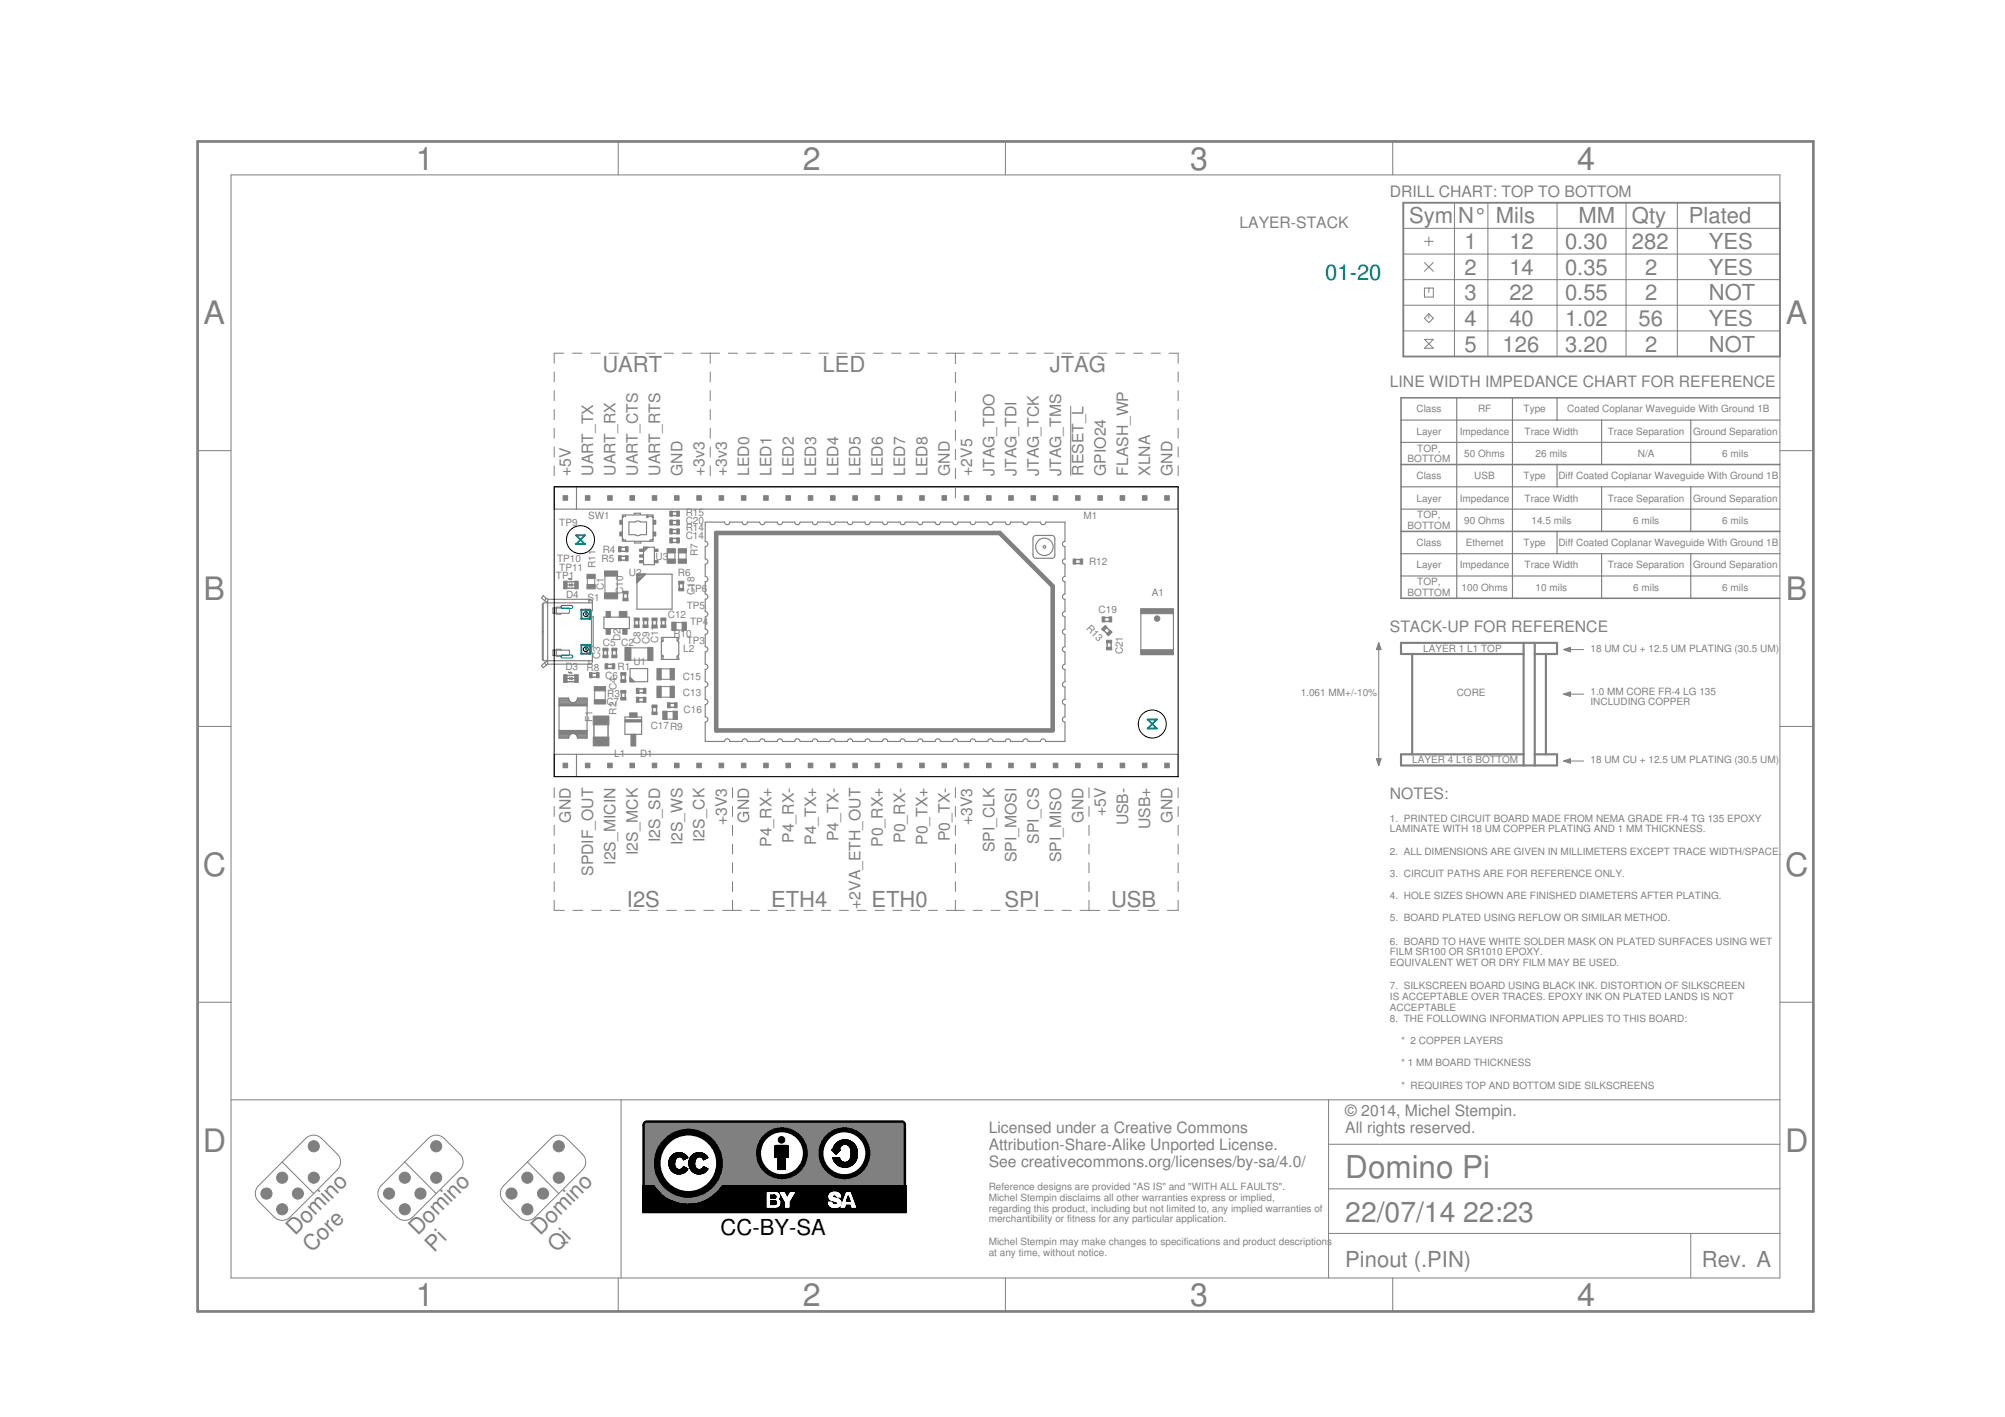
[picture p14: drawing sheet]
<svg xmlns="http://www.w3.org/2000/svg" width="297mm" height="210mm" viewBox="0 0 297 210" stroke-linecap="round" stroke-linejoin="round" font-family="sans-serif">
<defs><g id="words">
<g font-size="4.8" fill="#808080">
<text x="61.6" y="25.1">1</text>
<text x="118.9" y="25.1">2</text>
<text x="176.3" y="25.1">3</text>
<text x="233.7" y="25.1">4</text>
<text x="30.2" y="48">A</text>
<text x="264.6" y="48">A</text>
<text x="30.2" y="88.9">B</text>
<text x="264.6" y="88.9">B</text>
<text x="30" y="129.7">C</text>
<text x="264.4" y="129.7">C</text>
<text x="30" y="170.6">D</text>
<text x="264.4" y="170.6">D</text>
<text x="61.6" y="193.5">1</text>
<text x="118.9" y="193.5">2</text>
<text x="176.3" y="193.5">3</text>
<text x="233.7" y="193.5">4</text>
</g>
<text font-size="4.7" fill="#808080" x="199.3" y="174.5">Domino Pi</text>
<g font-size="4.2" fill="#808080">
<text x="199.3" y="181.1">22/07/14</text>
<text x="216.8" y="181.1">22:23</text>
</g>
<g font-size="3.3" fill="#808080">
<text x="208.7" y="33.1">Sym</text>
<text x="216" y="33.1">N°</text>
<text x="221.6" y="33.1">Mils</text>
<text x="233.8" y="33.1">MM</text>
<text x="241.8" y="33.1">Qty</text>
<text x="250.2" y="33.1">Plated</text>
<text x="217" y="36.9">1</text>
<text x="217" y="40.7">2</text>
<text x="223.6" y="36.9">12</text>
<text x="223.6" y="40.7">14</text>
<text x="231.9" y="36.9">0.30</text>
<text x="231.9" y="40.7">0.35</text>
<text x="241.8" y="36.9">282</text>
<text x="243.7" y="40.7">2</text>
<text x="253.2" y="36.9">YES</text>
<text x="253.2" y="40.7">YES</text>
<text x="217" y="44.5">3</text>
<text x="223.6" y="44.5">22</text>
<text x="231.9" y="44.5">0.55</text>
<text x="243.7" y="44.5">2</text>
<text x="253.2" y="44.5">NOT</text>
<text x="217" y="48.3">4</text>
<text x="217" y="52.1">5</text>
<text x="222.6" y="52.1">126</text>
<text x="223.6" y="48.3">40</text>
<text x="231.9" y="48.3">1.02</text>
<text x="231.9" y="52.1">3.20</text>
<text x="242.8" y="48.3">56</text>
<text x="243.7" y="52.1">2</text>
<text x="253.2" y="48.3">YES</text>
<text x="253.2" y="52.1">NOT</text>
<text x="89.2" y="55.1">UART</text>
<text x="121.8" y="55.1">LED</text>
<text x="155.5" y="55.1">JTAG</text>
<text x="92.9" y="134.3">I2S</text>
<text x="114.3" y="134.3">ETH4</text>
<text x="129.1" y="134.3">ETH0</text>
<text x="148.8" y="134.3">SPI</text>
<text x="164.6" y="134.3">USB</text>
<text x="43.7" y="183.1" transform="rotate(-45 43.7 183.1)">Domino</text>
<text x="46.2" y="185.6" transform="rotate(-45 46.2 185.6)">Core</text>
<text x="61.9" y="183.1" transform="rotate(-45 61.9 183.1)">Domino</text>
<text x="64.3" y="185.6" transform="rotate(-45 64.3 185.6)">Pi</text>
<text x="80" y="183.1" transform="rotate(-45 80 183.1)">Domino</text>
<text x="82.5" y="185.6" transform="rotate(-45 82.5 185.6)">Qi</text>
<text x="199.3" y="187.7">Pinout (.PIN)</text>
<text x="252.1" y="187.7">Rev. A</text>
</g>
<text font-size="3.3" fill="#008080" x="196.3" y="41.5">01-20</text>
<text font-size="3.3" x="106.8" y="182.9">CC-BY-SA</text>
<g font-size="2.3" fill="#808080">
<text x="205.9" y="29.2">DRILL CHART: TOP TO BOTTOM</text>
<text x="183.6" y="33.8">LAYER-STACK</text>
<text x="205.9" y="57.3">LINE WIDTH IMPEDANCE CHART FOR REFERENCE</text>
<text x="84.6" y="70.5" transform="rotate(-90 84.6 70.5)">+5V</text>
<text x="87.9" y="70.5" transform="rotate(-90 87.9 70.5)">UART_TX</text>
<text x="91.2" y="70.5" transform="rotate(-90 91.2 70.5)">UART_RX</text>
<text x="94.5" y="70.5" transform="rotate(-90 94.5 70.5)">UART_CTS</text>
<text x="97.8" y="70.5" transform="rotate(-90 97.8 70.5)">UART_RTS</text>
<text x="101.1" y="70.5" transform="rotate(-90 101.1 70.5)">GND</text>
<text x="104.4" y="70.5" transform="rotate(-90 104.4 70.5)">+3v3</text>
<text x="107.7" y="70.5" transform="rotate(-90 107.7 70.5)">+3v3</text>
<text x="111" y="70.5" transform="rotate(-90 111 70.5)">LED0</text>
<text x="114.3" y="70.5" transform="rotate(-90 114.3 70.5)">LED1</text>
<text x="117.6" y="70.5" transform="rotate(-90 117.6 70.5)">LED2</text>
<text x="120.9" y="70.5" transform="rotate(-90 120.9 70.5)">LED3</text>
<text x="124.2" y="70.5" transform="rotate(-90 124.2 70.5)">LED4</text>
<text x="127.5" y="70.5" transform="rotate(-90 127.5 70.5)">LED5</text>
<text x="130.8" y="70.5" transform="rotate(-90 130.8 70.5)">LED6</text>
<text x="134.1" y="70.5" transform="rotate(-90 134.1 70.5)">LED7</text>
<text x="137.4" y="70.5" transform="rotate(-90 137.4 70.5)">LED8</text>
<text x="140.7" y="70.5" transform="rotate(-90 140.7 70.5)">GND</text>
<text x="144" y="70.5" transform="rotate(-90 144 70.5)">+2V5</text>
<text x="147.3" y="70.5" transform="rotate(-90 147.3 70.5)">JTAG_TDO</text>
<text x="150.6" y="70.5" transform="rotate(-90 150.6 70.5)">JTAG_TDI</text>
<text x="153.9" y="70.5" transform="rotate(-90 153.9 70.5)">JTAG_TCK</text>
<text x="157.2" y="70.5" transform="rotate(-90 157.2 70.5)">JTAG_TMS</text>
<text x="160.5" y="70.5" transform="rotate(-90 160.5 70.5)">RESET_L</text>
<text x="163.8" y="70.5" transform="rotate(-90 163.8 70.5)">GPIO24</text>
<text x="167.1" y="70.5" transform="rotate(-90 167.1 70.5)">FLASH_WP</text>
<text x="170.4" y="70.5" transform="rotate(-90 170.4 70.5)">XLNA</text>
<text x="173.7" y="70.5" transform="rotate(-90 173.7 70.5)">GND</text>
<text x="205.9" y="93.6">STACK-UP FOR REFERENCE</text>
<text x="205.9" y="118.3">NOTES:</text>
<text x="84.6" y="121.9" transform="rotate(-90 84.6 121.9)">GND</text>
<text x="97.8" y="124.7" transform="rotate(-90 97.8 124.7)">I2S_SD</text>
<text x="101.1" y="125.2" transform="rotate(-90 101.1 125.2)">I2S_WS</text>
<text x="104.4" y="124.7" transform="rotate(-90 104.4 124.7)">I2S_CK</text>
<text x="107.7" y="122.2" transform="rotate(-90 107.7 122.2)">+3V3</text>
<text x="111" y="121.9" transform="rotate(-90 111 121.9)">GND</text>
<text x="114.3" y="125.4" transform="rotate(-90 114.3 125.4)">P4_RX+</text>
<text x="117.6" y="124.8" transform="rotate(-90 117.6 124.8)">P4_RX-</text>
<text x="120.9" y="125.2" transform="rotate(-90 120.9 125.2)">P4_TX+</text>
<text x="124.2" y="124.6" transform="rotate(-90 124.2 124.6)">P4_TX-</text>
<text x="130.8" y="125.4" transform="rotate(-90 130.8 125.4)">P0_RX+</text>
<text x="134.1" y="124.8" transform="rotate(-90 134.1 124.8)">P0_RX-</text>
<text x="137.4" y="125.2" transform="rotate(-90 137.4 125.2)">P0_TX+</text>
<text x="140.7" y="124.6" transform="rotate(-90 140.7 124.6)">P0_TX-</text>
<text x="144" y="122.2" transform="rotate(-90 144 122.2)">+3V3</text>
<text x="153.9" y="125" transform="rotate(-90 153.9 125)">SPI_CS</text>
<text x="160.5" y="121.9" transform="rotate(-90 160.5 121.9)">GND</text>
<text x="163.8" y="120.9" transform="rotate(-90 163.8 120.9)">+5V</text>
<text x="167.1" y="122.3" transform="rotate(-90 167.1 122.3)">USB-</text>
<text x="170.4" y="122.8" transform="rotate(-90 170.4 122.8)">USB+</text>
<text x="173.7" y="121.9" transform="rotate(-90 173.7 121.9)">GND</text>
<text x="87.9" y="129.8" transform="rotate(-90 87.9 129.8)">SPDIF_OUT</text>
<text x="91.2" y="128.1" transform="rotate(-90 91.2 128.1)">I2S_MICIN</text>
<text x="94.5" y="126.7" transform="rotate(-90 94.5 126.7)">I2S_MCK</text>
<text x="147.3" y="126.3" transform="rotate(-90 147.3 126.3)">SPI_CLK</text>
<text x="150.6" y="127.7" transform="rotate(-90 150.6 127.7)">SPI_MOSI</text>
<text x="157.2" y="127.7" transform="rotate(-90 157.2 127.7)">SPI_MISO</text>
<text x="127.5" y="134.6" transform="rotate(-90 127.5 134.6)">+2VA_ETH_OUT</text>
<text x="146.5" y="167.9">Licensed under a Creative Commons</text>
<text x="199.3" y="165.4">© 2014, Michel Stempin.</text>
<text x="199.3" y="167.9">All rights reserved.</text>
<text x="146.5" y="170.3">Attribution-Share-Alike Unported License.</text>
<text x="146.5" y="172.8">See creativecommons.org/licenses/by-sa/4.0/</text>
</g>
<g font-size="1.5" fill="#808080">
<text x="209.8" y="64.4">Layer</text>
<text x="209.8" y="61.1">Class</text>
<text x="216.3" y="64.4">Impedance</text>
<text x="219" y="61.1">RF</text>
<text x="225.7" y="61.1">Type</text>
<text x="225.9" y="64.4">Trace Width</text>
<text x="232.2" y="61.1">Coated Coplanar Waveguide With Ground 1B</text>
<text x="238.2" y="64.4">Trace Separation</text>
<text x="250.8" y="64.4">Ground Separation</text>
<text x="208.5" y="68.5">BOTTOM</text>
<text x="209.8" y="71">Class</text>
<text x="210" y="66.9">TOP,</text>
<text x="216.9" y="67.7">50 Ohms</text>
<text x="218.4" y="71">USB</text>
<text x="225.7" y="71">Type</text>
<text x="227.5" y="67.7">26 mils</text>
<text x="230.9" y="71">Diff Coated Coplanar Waveguide With Ground 1B</text>
<text x="242.6" y="67.7">N/A</text>
<text x="255.2" y="67.7">6 mils</text>
<text x="82.9" y="78">TP9</text>
<text x="87.1" y="76.9">SW1</text>
<text x="101.6" y="76.4">R15</text>
<text x="101.6" y="77.6">C20</text>
<text x="160.5" y="76.9">M1</text>
<text x="209.8" y="74.3">Layer</text>
<text x="210" y="76.8">TOP,</text>
<text x="216.3" y="74.3">Impedance</text>
<text x="216.9" y="77.6">90 Ohms</text>
<text x="225.9" y="74.3">Trace Width</text>
<text x="226.9" y="77.6">14.5 mils</text>
<text x="238.2" y="74.3">Trace Separation</text>
<text x="242" y="77.6">6 mils</text>
<text x="250.8" y="74.3">Ground Separation</text>
<text x="255.2" y="77.6">6 mils</text>
<text x="82.5" y="83.3">TP10</text>
<text x="89.1" y="83.3">R5</text>
<text x="89.3" y="81.9">R4</text>
<text x="97.1" y="82.9">U3</text>
<text x="101.6" y="79.9">C14</text>
<text x="101.6" y="78.7">R14</text>
<text x="103.4" y="82.4" transform="rotate(-90 103.4 82.4)">R7</text>
<text x="161.3" y="83.7">R12</text>
<text x="208.5" y="78.4">BOTTOM</text>
<text x="209.8" y="80.9">Class</text>
<text x="217.1" y="80.9">Ethernet</text>
<text x="225.7" y="80.9">Type</text>
<text x="230.9" y="80.9">Diff Coated Coplanar Waveguide With Ground 1B</text>
<text x="82.4" y="85.7">TP1</text>
<text x="82.9" y="84.6">TP11</text>
<text x="83.9" y="88.5">D4</text>
<text x="87.1" y="89.1">S1</text>
<text x="88.2" y="84.2" transform="rotate(-90 88.2 84.2)">R11</text>
<text x="89.4" y="87.4" transform="rotate(-90 89.4 87.4)">C1</text>
<text x="92.3" y="88" transform="rotate(-90 92.3 88)">C10</text>
<text x="93.2" y="85.4">U2</text>
<text x="100.4" y="85.3">R6</text>
<text x="102.1" y="87.6">TP6</text>
<text x="102.9" y="88.1" transform="rotate(-90 102.9 88.1)">C18</text>
<text x="170.7" y="88.2">A1</text>
<text x="208.5" y="88.3">BOTTOM</text>
<text x="209.8" y="84.2">Layer</text>
<text x="210" y="86.7">TOP,</text>
<text x="216.3" y="84.2">Impedance</text>
<text x="216.5" y="87.5">100 Ohms</text>
<text x="225.9" y="84.2">Trace Width</text>
<text x="227.5" y="87.5">10 mils</text>
<text x="238.2" y="84.2">Trace Separation</text>
<text x="242" y="87.5">6 mils</text>
<text x="250.8" y="84.2">Ground Separation</text>
<text x="255.2" y="87.5">6 mils</text>
<text x="89.3" y="95.7">C5 C2</text>
<text x="91.9" y="95" transform="rotate(-90 91.9 95)">D2</text>
<text x="94.9" y="95.5" transform="rotate(-90 94.9 95.5)">C8</text>
<text x="96.2" y="95.5" transform="rotate(-90 96.2 95.5)">C9</text>
<text x="97.5" y="95.3" transform="rotate(-90 97.5 95.3)">C11</text>
<text x="98.9" y="91.6">C12</text>
<text x="99.8" y="94.4">R10</text>
<text x="101.7" y="95.4">TP3</text>
<text x="101.7" y="90.3">TP5</text>
<text x="102.2" y="92.6">TP4</text>
<text x="160.8" y="93.2" transform="rotate(45 160.8 93.2)">R13</text>
<text x="162.8" y="90.8">C19</text>
<text x="83.8" y="99.2">D3</text>
<text x="86.9" y="99.4">R8</text>
<text x="88.9" y="97.7" transform="rotate(-90 88.9 97.7)">C3</text>
<text x="89.6" y="100.6">C6</text>
<text x="91.5" y="99.3">R1</text>
<text x="93.8" y="98.5">U1</text>
<text x="101.1" y="100.7">C15</text>
<text x="101.2" y="96.6">L2</text>
<text x="166.4" y="97" transform="rotate(-90 166.4 97)">C21</text>
<text x="210.9" y="96.6">LAYER 1 L1 TOP</text>
<text x="235.6" y="96.6">18 UM CU + 12.5 UM PLATING (30.5 UM)</text>
<text x="87.8" y="107" transform="rotate(-90 87.8 107)">F1</text>
<text x="89.8" y="104.4">C7</text>
<text x="89.9" y="103.2">R3</text>
<text x="91.3" y="102.3" transform="rotate(-90 91.3 102.3)">C4</text>
<text x="91.3" y="105.9" transform="rotate(-90 91.3 105.9)">R2</text>
<text x="96.4" y="108">C17R9</text>
<text x="101.2" y="103.1">C13</text>
<text x="101.3" y="105.7">C16</text>
<text x="192.7" y="103.2">1.061 MM+/-10%</text>
<text x="215.8" y="103.2">CORE</text>
<text x="235.6" y="102.9">1.0 MM CORE FR-4 LG 135</text>
<text x="235.6" y="104.5">INCLUDING COPPER</text>
<text x="91" y="112.1">L1</text>
<text x="94.8" y="112.1">D1</text>
<text x="209.2" y="113.1">LAYER 4 L16 BOTTOM</text>
<text x="235.6" y="113.1">18 UM CU + 12.5 UM PLATING (30.5 UM)</text>
<text x="205.9" y="121.7">1. PRINTED CIRCUIT BOARD MADE FROM NEMA GRADE FR-4 TG 135 EPOXY</text>
<text x="205.9" y="123.3">LAMINATE WITH 18 UM COPPER PLATING AND 1 MM THICKNESS.</text>
<text x="205.9" y="126.6">2. ALL DIMENSIONS ARE GIVEN IN MILLIMETERS EXCEPT TRACE WIDTH/SPACE.</text>
<text x="205.9" y="129.9">3. CIRCUIT PATHS ARE FOR REFERENCE ONLY.</text>
<text x="205.9" y="133.2">4. HOLE SIZES SHOWN ARE FINISHED DIAMETERS AFTER PLATING.</text>
<text x="205.9" y="136.5">5. BOARD PLATED USING REFLOW OR SIMILAR METHOD.</text>
<text x="205.9" y="139.9">6. BOARD TO HAVE WHITE SOLDER MASK ON PLATED SURFACES USING WET</text>
<text x="205.9" y="141.5">FILM SR100 OR SR1010 EPOXY.</text>
<text x="205.9" y="143.1">EQUIVALENT WET OR DRY FILM MAY BE USED.</text>
<text x="205.9" y="146.5">7. SILKSCREEN BOARD USING BLACK INK. DISTORTION OF SILKSCREEN</text>
<text x="205.9" y="148.1">IS ACCEPTABLE OVER TRACES. EPOXY INK ON PLATED LANDS IS NOT</text>
<text x="205.9" y="149.7">ACCEPTABLE</text>
<text x="205.9" y="151.4">8. THE FOLLOWING INFORMATION APPLIES TO THIS BOARD:</text>
<text x="207.6" y="154.7">* 2 COPPER LAYERS</text>
<text x="207.6" y="158">* 1 MM BOARD THICKNESS</text>
<text x="207.6" y="161.3">* REQUIRES TOP AND BOTTOM SIDE SILKSCREENS</text>
<text x="146.5" y="176.3">Reference designs are provided &quot;AS IS&quot; and &quot;WITH ALL FAULTS&quot;.</text>
<text x="146.5" y="177.9">Michel Stempin disclaims all other warranties express or implied,</text>
<text x="146.5" y="179.5">regarding this product, including but not limited to, any implied warranties of</text>
<text x="146.5" y="181.1">merchantibility or fitness for any particular application.</text>
<text x="146.5" y="184.4">Michel Stempin may make changes to specifications and product descriptions</text>
<text x="146.5" y="186">at any time, without notice.</text>
</g>
</g></defs>
<g fill="#808080" stroke="#808080" stroke-width=".15">
<path d="M99.9 113.1h.7v.6h-.7z"/>
<path d="M96.6 113.1h.7v.6h-.7z"/>
<path d="M93.3 113.1h.7v.6h-.7z"/>
<path d="M90 113.1h.7v.6h-.7z"/>
<path d="M86.7 113.1h.7v.6h-.7z"/>
<path d="M83.4 113.1h.7v.6h-.7z"/>
<path d="M123 113.1h.7v.6h-.7z"/>
<path d="M119.7 113.1h.7v.6h-.7z"/>
<path d="M116.4 113.1h.7v.6h-.7z"/>
<path d="M113.1 113.1h.7v.6h-.7z"/>
<path d="M109.8 113.1h.7v.6h-.7z"/>
<path d="M106.5 113.1h.7v.6h-.7z"/>
<path d="M103.2 113.1h.7v.6h-.7z"/>
<path d="M126.3 113.1h.7v.6h-.7z"/>
<path d="M129.6 113.1h.7v.6h-.7z"/>
<path d="M132.9 113.1h.7v.6h-.7z"/>
<path d="M136.2 113.1h.7v.6h-.7z"/>
<path d="M139.6 113.1h.6v.6h-.6z"/>
<path d="M142.9 113.1h.6v.6h-.6z"/>
<path d="M146.2 113.1h.6v.6h-.6z"/>
<path d="M149.4 113.1h.7v.6h-.7z"/>
<path d="M152.7 113.1h.7v.6h-.7z"/>
<path d="M156 113.1h.7v.6h-.7z"/>
<path d="M159.3 113.1h.7v.6h-.7z"/>
<path d="M162.6 113.1h.7v.6h-.7z"/>
<path d="M165.9 113.1h.7v.6h-.7z"/>
<path d="M169.2 113.1h.7v.6h-.7z"/>
<path d="M172.6 113.1h.6v.6h-.6z"/>
<path d="M99.9 73.4h.7v.7h-.7z"/>
<path d="M96.6 73.4h.7v.7h-.7z"/>
<path d="M93.3 73.4h.7v.7h-.7z"/>
<path d="M90 73.4h.7v.7h-.7z"/>
<path d="M86.7 73.4h.7v.7h-.7z"/>
<path d="M83.4 73.4h.7v.7h-.7z"/>
<path d="M123 73.4h.7v.7h-.7z"/>
<path d="M119.7 73.4h.7v.7h-.7z"/>
<path d="M116.4 73.4h.7v.7h-.7z"/>
<path d="M113.1 73.4h.7v.7h-.7z"/>
<path d="M109.8 73.4h.7v.7h-.7z"/>
<path d="M106.5 73.4h.7v.7h-.7z"/>
<path d="M103.2 73.4h.7v.7h-.7z"/>
<path d="M126.3 73.4h.7v.7h-.7z"/>
<path d="M129.6 73.4h.7v.7h-.7z"/>
<path d="M132.9 73.4h.7v.7h-.7z"/>
<path d="M136.2 73.4h.7v.7h-.7z"/>
<path d="M139.6 73.4h.6v.7h-.6z"/>
<path d="M142.9 73.4h.6v.7h-.6z"/>
<path d="M146.2 73.4h.6v.7h-.6z"/>
<path d="M149.4 73.4h.7v.7h-.7z"/>
<path d="M152.7 73.4h.7v.7h-.7z"/>
<path d="M156 73.4h.7v.7h-.7z"/>
<path d="M159.3 73.4h.7v.7h-.7z"/>
<path d="M162.6 73.4h.7v.7h-.7z"/>
<path d="M165.9 73.4h.7v.7h-.7z"/>
<path d="M169.2 73.4h.7v.7h-.7z"/>
<path d="M172.6 73.4h.6v.7h-.6z"/>
<path d="M92.3 93.1h.6v.9h-.6z"/>
<path d="M89.8 93.1h.6v.9h-.6z"/>
<path d="M89.8 90.6h.6v.8h-.6z"/>
<path d="M91.7 90.6h1.2v.8h-1.2z"/>
<path d="M97.9 92.6h.8v.4h-.8z"/>
<path d="M97.9 91.5h.8v.4h-.8z"/>
<path d="M96.6 91.5h.7v.4h-.7z"/>
<path d="M96.6 92.6h.7v.4h-.7z"/>
<path d="M92.3 88.6h.7v.4h-.7z"/>
<path d="M92.3 87.6h.7v.4h-.7z"/>
<path d="M95.2 91.5h.8v.4h-.8z"/>
<path d="M95.2 92.6h.8v.4h-.8z"/>
<path d="M93.9 91.5h.8v.4h-.8z"/>
<path d="M93.9 92.6h.8v.4h-.8z"/>
<path d="M100.5 87.1h.8v.4h-.8z"/>
<path d="M100.5 86.1h.8v.4h-.8z"/>
<path d="M98 97.1h.2v.1h-.2z"/>
<path d="M98 94.9h.2v.1h-.2z"/>
<path d="M92.6 95.9h.9v2h-.9z"/>
<path d="M96 95.9h.7v2h-.7z"/>
<path d="M89.3 96h.8v.4h-.8z"/>
<path d="M89.3 97h.8v.4h-.8z"/>
<path d="M90.6 96h.8v.4h-.8z"/>
<path d="M90.6 97h.8v.4h-.8z"/>
<path d="M97.3 101.6h.7v1.7h-.7z"/>
<path d="M99.3 101.6h.6v1.7h-.6z"/>
<path d="M97.3 99h.7v1.7h-.7z"/>
<path d="M99.3 99h.6v1.7h-.6z"/>
<path d="M98.9 104.1h.4v.8h-.4z"/>
<path d="M99.9 104.1h.4v.8h-.4z"/>
<path d="M96.6 104.4h.7v.4h-.7z"/>
<path d="M96.6 105.5h.7v.4h-.7z"/>
<path d="M94.3 103.3h.4v.7h-.4z"/>
<path d="M95.3 103.3h.4v.7h-.4z"/>
<path d="M92 99.6h.7v.4h-.7z"/>
<path d="M92 100.7h.7v.4h-.7z"/>
<path d="M92 103.3h.7v.4h-.7z"/>
<path d="M92 102.3h.7v.4h-.7z"/>
<path d="M95.3 102h.4v.7h-.4z"/>
<path d="M94.3 102h.4v.7h-.4z"/>
<path d="M99.7 105.3h.7v1.3h-.7z"/>
<path d="M98.2 105.3h.6v1.3h-.6z"/>
<path d="M89.6 87.8h1.9v.9h-1.9z"/>
<path d="M89.6 84.6h1.9v.7h-1.9z"/>
<path d="M89.6 98.3h.4v.8h-.4z"/>
<path d="M90.7 98.3h.4v.8h-.4z"/>
<path d="M87.9 109.2h2.3v1.3h-2.3z"/>
<path d="M87.9 106.1h2.3v1.3h-2.3z"/>
<path d="M88 101.7h1.7v.6h-1.7z"/>
<path d="M88 103.7h1.7v.6h-1.7z"/>
<path d="M94.8 82.2h.5v.3h-.5z"/>
<path d="M94.8 81.3h.5v.4h-.5z"/>
<path d="M94.8 83h.5v.4h-.5z"/>
<path d="M96.9 83h.6v.4h-.6z"/>
<path d="M96.9 81.3h.6v.4h-.6z"/>
<path d="M169 96.2h4.8v.8h-4.8z"/>
<path d="M169 90.2h4.8v.7h-4.8z"/>
<path d="M159 82.8h.4v.8h-.4z"/>
<path d="M160 82.8h.4v.8h-.4z"/>
<path d="M163.2 93.2l.5-.6 .3 .3-.5 .6z"/>
<path d="M163.9 93.9l.6-.5 .3 .2-.6 .6z"/>
<path d="M163.3 91.4h.4v.7h-.4z"/>
<path d="M164.3 91.4h.4v.7h-.4z"/>
<path d="M163.9 94.8h.8v.4h-.8z"/>
<path d="M163.9 95.9h.8v.4h-.8z"/>
<path d="M93.3 105.6h1.1v.6h-1.1z"/>
<path d="M93.5 108.8h.7v1.7h-.7z"/>
<path d="M92.6 106.6h2.5v.4h-2.5z"/>
<path d="M92.7 82.3h.3v.8h-.3z"/>
<path d="M91.6 82.3h.4v.8h-.4z"/>
<path d="M85.2 86.1h.5v1.1h-.5z"/>
<path d="M83.5 86.1h.5v1.1h-.5z"/>
<path d="M87 85.1h1.2v.6h-1.2z"/>
<path d="M87 86.6h1.2v.6h-1.2z"/>
<path d="M100.3 79.7h.3v.7h-.3z"/>
<path d="M99.2 79.7h.4v.7h-.4z"/>
<path d="M101 92.2h.7v1.2h-.7z"/>
<path d="M99.5 92.2h.7v1.2h-.7z"/>
<path d="M96.8 78.8h.4v.6h-.4z"/>
<path d="M96.8 77.1h.4v.6h-.4z"/>
<path d="M91.8 78.8h.4v.6h-.4z"/>
<path d="M91.8 77.1h.4v.6h-.4z"/>
<path d="M85.2 99.9h.5v1.2h-.5z"/>
<path d="M83.5 99.9h.5v1.2h-.5z"/>
<path d="M87.3 99.6h.4v.8h-.4z"/>
<path d="M88.4 99.6h.4v.8h-.4z"/>
<path d="M99.2 78.3h.4v.8h-.4z"/>
<path d="M100.3 78.3h.3v.8h-.3z"/>
<path d="M100.3 75.7h.3v.8h-.3z"/>
<path d="M99.2 75.7h.4v.8h-.4z"/>
<path d="M99.2 77h.4v.8h-.4z"/>
<path d="M100.3 77h.3v.8h-.3z"/>
<path d="M98.8 81.3h1.3v.6h-1.3z"/>
<path d="M98.8 82.8h1.3v.6h-1.3z"/>
<path d="M100.5 81.3h1.2v.6h-1.2z"/>
<path d="M100.5 82.8h1.2v.6h-1.2z"/>
<path d="M92.7 81h.3v.7h-.3z"/>
<path d="M91.6 81h.4v.7h-.4z"/>
</g>
<g fill="none" stroke="#808080" stroke-width=".17">
<path d="M215.8 58.9v29.7M224.1 58.9v29.7M230.7 58.9v3.3M82.1 72.1h92.4v3.3h-92.4zM85.4 72.1v3.3M92.2 76.3h4.6v3.9h-4.6zM92.2 79.9h.2v.1h.3v.2M92.7 76.3v.2h-.3v.1h-.2M93.2 77.3h.9l.3-.1 .5 .1h.9v1.9h-.9l-.3 .2-.5-.2h-.9zM94 76.2v-.2h.9v.2M95.8 76.5h.9M95.8 76.3v.4h.2v-.2"/>
<path d="M96.6 76.5v.2h.2M96.8 79.9h-.2v.1h-.3v.2M104.5 77.3h2.8l.1 .2a.39 .39 0 0 0 .4 .2 .39 .39 0 0 0 .3-.4h1.8l.1 .2a.39 .39 0 0 0 .4 .2 .39 .39 0 0 0 .3-.4h1.8l.1 .2a.39 .39 0 0 0 .4 .2 .39 .39 0 0 0 .3-.4h1.8l.1 .2a.4 .4 0 0 0 .4 .2 .4 .4 0 0 0 .3-.4h1.9v.2a.4 .4 0 0 0 .4 .2 .4 .4 0 0 0 .3-.4h1.9v.2a.39 .39 0 0 0 .4 .2 .39 .39 0 0 0 .3-.4h1.8l.1 .2a.39 .39 0 0 0 .4 .2 .39 .39 0 0 0 .3-.4h1.8l.1 .2a.39 .39 0 0 0 .4 .2 .39 .39 0 0 0 .3-.4h1.8l.1 .2a.4 .4 0 0 0 .4 .2 .4 .4 0 0 0 .3-.4h1.8l.1 .2a.4 .4 0 0 0 .4 .2 .4 .4 0 0 0 .3-.4h1.8l.1 .2a.39 .39 0 0 0 .4 .2 .39 .39 0 0 0 .3-.4h1.8l.1 .2a.39 .39 0 0 0 .4 .2 .39 .39 0 0 0 .3-.4h1.8l.1 .2a.39 .39 0 0 0 .4 .2 .39 .39 0 0 0 .3-.4h1.8l.1 .2a.4 .4 0 0 0 .4 .2 .4 .4 0 0 0 .3-.4h1.8l.1 .2a.4 .4 0 0 0 .4 .2 .4 .4 0 0 0 .3-.4h1.8l.1 .2a.4 .4 0 0 0 .4 .2 .4 .4 0 0 0 .3-.4h1.8l.1 .2a.39 .39 0 0 0 .4 .2 .39 .39 0 0 0 .3-.4h1.8l.1 .2a.39 .39 0 0 0 .4 .2 .39 .39 0 0 0 .3-.4h1.8l.1 .2a.39 .39 0 0 0 .4 .2 .39 .39 0 0 0 .3-.4h2.9v2.9a.39 .39 0 0 0-.4 .4 .39 .39 0 0 0 .4 .4v1.8h-.2a.39 .39 0 0 0-.2 .5 .39 .39 0 0 0 .4 .3v1.8h-.2a.39 .39 0 0 0-.2 .5 .39 .39 0 0 0 .4 .3v1.8h-.2a.39 .39 0 0 0-.2 .5 .39 .39 0 0 0 .4 .3v1.8h-.2a.4 .4 0 0 0-.2 .5 .4 .4 0 0 0 .4 .3v1.8h-.2a.4 .4 0 0 0-.2 .5 .4 .4 0 0 0 .4 .3v1.8h-.2a.39 .39 0 0 0-.2 .5 .39 .39 0 0 0 .4 .3v1.8h-.2a.39 .39 0 0 0-.2 .5 .39 .39 0 0 0 .4 .3v1.8h-.2a.39 .39 0 0 0-.2 .5 .39 .39 0 0 0 .4 .3v1.8h-.2a.4 .4 0 0 0-.2 .5 .4 .4 0 0 0 .4 .3v1.8h-.2a.4 .4 0 0 0-.2 .5 .4 .4 0 0 0 .4 .3v2.8h-2.9a.39 .39 0 0 0-.4-.4 .39 .39 0 0 0-.4 .4h-1.8v-.1a.39 .39 0 0 0-.4-.3 .39 .39 0 0 0-.4 .4h-1.8v-.1a.38 .38 0 0 0-.4-.3 .38 .38 0 0 0-.4 .4h-1.8v-.1a.38 .38 0 0 0-.4-.3 .38 .38 0 0 0-.4 .4h-1.8v-.1a.38 .38 0 0 0-.5-.3 .38 .38 0 0 0-.3 .4h-1.8v-.1a.39 .39 0 0 0-.4-.3 .39 .39 0 0 0-.4 .4h-1.8v-.1a.39 .39 0 0 0-.4-.3 .39 .39 0 0 0-.4 .4h-1.8v-.1a.39 .39 0 0 0-.4-.3 .39 .39 0 0 0-.4 .4h-1.8v-.1a.38 .38 0 0 0-.4-.3 .38 .38 0 0 0-.4 .4h-1.8v-.1a.38 .38 0 0 0-.4-.3 .38 .38 0 0 0-.4 .4h-1.8v-.1a.38 .38 0 0 0-.5-.3 .38 .38 0 0 0-.3 .4h-1.8v-.1a.39 .39 0 0 0-.4-.3 .39 .39 0 0 0-.4 .4h-1.8v-.1a.39 .39 0 0 0-.4-.3 .39 .39 0 0 0-.4 .4h-1.8v-.1a.38 .38 0 0 0-.4-.3 .38 .38 0 0 0-.3 .4h-1.9v-.1a.38 .38 0 0 0-.4-.3 .38 .38 0 0 0-.3 .4h-1.9v-.1a.38 .38 0 0 0-.4-.3 .38 .38 0 0 0-.4 .4h-1.8v-.1a.39 .39 0 0 0-.4-.3 .39 .39 0 0 0-.4 .4h-1.8v-.1a.39 .39 0 0 0-.4-.3 .39 .39 0 0 0-.4 .4h-1.8v-.1a.39 .39 0 0 0-.4-.3 .39 .39 0 0 0-.4 .4h-2.8v-2.8a.39 .39 0 0 0 .4-.4 .39 .39 0 0 0-.4-.4v-1.8l.1-.1a.38 .38 0 0 0 .3-.4 .38 .38 0 0 0-.4-.3v-1.8l.1-.1a.39 .39 0 0 0 .3-.4 .39 .39 0 0 0-.4-.3v-1.8l.1-.1a.39 .39 0 0 0 .3-.4 .39 .39 0 0 0-.4-.3v-1.8l.1-.1a.38 .38 0 0 0 .3-.4 .38 .38 0 0 0-.4-.3v-1.8l.1-.1a.38 .38 0 0 0 .3-.4 .38 .38 0 0 0-.4-.3v-1.8l.1-.1a.38 .38 0 0 0 .3-.4 .38 .38 0 0 0-.4-.3v-1.8h.1a.39 .39 0 0 0 .3-.5 .39 .39 0 0 0-.4-.3v-1.8l.1-.1a.39 .39 0 0 0 .3-.4 .39 .39 0 0 0-.4-.3v-1.8l.1-.1a.38 .38 0 0 0 .3-.4 .38 .38 0 0 0-.4-.3v-1.8l.1-.1a.38 .38 0 0 0 .3-.4 .38 .38 0 0 0-.4-.3zM153.1 79.5l.4-.2h2.3a.47 .47 0 0 1 .5 .5v2.4a.44 .44 0 0 1-.5 .5h-2.3a.44 .44 0 0 1-.5-.5zM207.6 75.4h56.1M207.6 72.1h56.1M207.6 65.5h56.1M207.6 62.2h56.1M230.7 68.8v3.3M230.7 78.7v3.3M237.3 62.2v6.6M237.3 72.1v6.6"/>
<path d="M250.5 62.2v6.6M250.5 72.1v6.6M80.5 89.4l-.2 .2v4h.2l-.2 .1v4h.2M80.5 97.7l.1 .2h7.2M80.5 89.4v8.3M80.7 89l.4 .2M80.7 98.2l-.5 .4 .3 .3 .4-.4M80.7 98.2l.2 .3M80.9 88.6l.2 .2M80.9 88.6l-.4-.4-.3 .4 .5 .4M80.9 88.6l-.2 .4M81.1 88.8h6.3a.36 .36 0 0 1 .4 .4v1.3h-.8l-.2 .2 .1 .5 .1 .2h.9v4.4h-.8l-.2 .1-.1 .2 .1 .4 .1 .2h.8v1.3a.36 .36 0 0 1-.4 .4h-6.3"/>
<path d="M81.1 88.8v9.6M81.1 98.4l-.2 .1M81.1 98l-.4 .2M82.2 90.1v.7M82.2 96.3v.8M82.4 89.9l1.9 .2 .1 .7-2 .2zM82.4 96.2l1.9 .1 .1 .7-2 .2zM83.1 90.1h-1.2v.7h1.2M83.1 96.3h-1.2v.8h1.2M83.9 86.7h.5M84.4 86.7l.4-.2v.3zM84.4 86.5v.3"/>
<path d="M84.8 86.7h.6M87.2 88.8v.5M87.2 97.9v.5M87.6 90.5v6.2M87.8 89.3h-7.3v.1M89.5 91.4h3.7v1.7h-3.7zM93.3 99h2.6v2h-2.6zM94 80.2v.2h.9v-.2M94.4 85h5.2v5.2h-5.2zM94.4 86.3h.1M94.4 86.1h.2M94.4 86h.3"/>
<path d="M94.4 85.9h.5M94.4 85.7h.6M94.4 85.6h.7M94.4 85.4h.8M94.4 85.3h1M94.4 85.2h1.1M95.3 81.1h1.6v2.6h-1.6zM95.4 81.1v.6l.6-.6M95.4 81.6h.1M95.4 81.4h.2M95.4 81.3h.4M95.4 81.2h.5"/>
<path d="M95.7 85l-1.3 1.3M98 95.1l.1-.2-.1-.5h2.6l-.1 .5 .1 .2M98 97l.1 .2-.1 .5h2.6l-.1-.5 .1-.2M98 95.1v1.9M98 97l.2 .2v.5M98.2 94.4v.5l-.2 .2M100.3 94.4v.5l.3 .2M100.6 95.1v1.9M100.6 97l-.3 .2v.5M169 90.2h4.8v6.8h-4.8zM207.6 85.3h56.1M207.6 82h56.1"/>
<path d="M237.3 82v6.6M250.5 82v6.6M82.1 111.7h92.4v3.3h-92.4zM82.8 108.2h4.2M82.8 109.3h1.4M82.8 109.2h1.5M82.8 109.1h1.5M82.8 108.9h1.6M82.8 108.8h1.7M82.8 108.6h4.2M82.8 108.5h4.2M82.8 108.4h4.2"/>
<path d="M82.8 104.6h4.2M82.8 104.5h4.2M82.8 104.4h4.2M82.8 104.2h4.2M82.8 104.1h4.2M82.8 104h1.7M82.8 103.8h1.6M82.8 103.7h1.5M82.8 103.6h1.5M82.8 103.4h1.4M83.9 100.5h.5M84.2 103.4h-1.4v5.9h1.4"/>
<path d="M84.2 103.4l.2 .5M84.4 108.9l-.2 .4M84.4 103.9l.5 .2 .4-.2M84.4 100.5l.4-.1v.3zM84.4 100.4v.3M84.8 100.5h.6M85.3 108.8h1.7M85.3 104h1.7M85.3 108.8l.1 .1M85.3 108.8l-.4-.2-.5 .3M85.4 111.7v3.3M85.4 108.9l.2 .4"/>
<path d="M85.4 108.9h1.6M85.4 103.9h-.1M85.4 103.8h1.6M85.5 109.1h1.5M85.5 103.7h1.5M85.5 109.2h1.5M85.5 103.6h1.5M85.6 103.4h1.4v5.9h-1.4M85.6 109.3h1.4M85.6 103.4l-.2 .5M85.6 103.4h1.4M92.6 106.2h2.5v2.6h-2.5z"/>
<path d="M93.3 100.4l.7 .6M93.3 100.9h.6M93.3 100.8h.5M93.3 100.6h.3M93.3 100.5h.2M93.3 100.4h.1"/>
<circle cx="154.7" cy="81" r="1.29"/>
<circle cx="154.7" cy="81" r=".19"/>
</g>
<g fill="none" stroke="#808080" stroke-width=".21">
<path d="M99.6 79.8h.6M99.6 78.4h.6M99.6 79h.6M99.6 76.4h.6M99.6 75.8h.6M99.6 77.1h.6M99.6 77.7h.6M84 87.1h1.2M84 86.2h1.2M87.7 99.7h.7M89.4 96.4v.6M90 96.4v.6"/>
<path d="M90 98.4h.7M90 99h.7M90.7 96.4v.6M91.3 96.4v.6M92 83h.7M92 82.4h.7M92 81.7h.7M92 81.1h.7M92.4 88v.6M93 88v.6M94 91.9v.7M94.6 91.9v.7"/>
<path d="M95.4 91.9v.7M95.9 91.9v.7M96.7 91.9v.7M97.3 91.9v.7M98 91.9v.7M98.6 91.9v.7M99.6 80.3h.6M100.6 86.5v.6M101.2 86.5v.6M159.4 82.9h.6M159.4 83.5h.6M163.6 93.4l.4 .5"/>
<path d="M163.7 91.5h.6M163.7 92.1h.6M164 93l.4 .4M164 95.2v.7M164.6 95.2v.7M84 101h1.2M84 100.1h1.2M87.7 100.3h.7M88 107.4v1.8M90.1 107.4v1.8M92.1 100v.7M92.1 102.7v.6"/>
<path d="M92.6 100v.7M92.6 102.7v.6M94.7 103.4h.6M94.7 103.9h.6M94.7 102.6h.6M94.7 102h.6M96.7 104.8v.7M97.3 104.8v.7M99.3 104.2h.6M99.3 104.8h.6"/>
</g>
<g fill="none" stroke="#808080" stroke-width=".15">
<path d="M34.2 25.9h229.5v163.4h-229.5zM91.6 21v4.9M148.9 21v4.9M206.3 21v4.9M207.9 30v3.8h55.8M207.9 37.6h55.8M211 35.8h1.3M211 38.9l1.3 1.3M211.7 35.1v1.3M212.3 38.9l-1.3 1.3M215.5 30v22.8M220.4 30v22.8"/>
<path d="M230.7 30v22.8M240.9 30v22.8M248.5 30v22.8M82.1 55.1v1.5M82.1 57.9v1.5M83.5 52.3h-1.4v1.5M84.8 52.3h1.4M87.5 52.3h1.4M90.2 52.3h1.5M93 52.3h1.4M95.7 52.3h1.4M98.4 52.3h1.4"/>
<path d="M101.1 52.3h1.4M103.8 52.3h2.8M105.2 52.3v1.5M105.2 55.1v1.5M105.2 57.9v1.5M107.9 52.3h1.4M110.6 52.3h1.4M113.3 52.3h1.4M116 52.3h1.3M118.7 52.3h1.3M121.3 52.3h1.4M124 52.3h1.4"/>
<path d="M126.7 52.3h1.4M129.4 52.3h1.4M132.1 52.3h1.4M134.8 52.3h1.4M137.5 52.3h1.4M140.1 52.3h2.8M141.5 52.3v1.6M141.5 55.2v1.5M141.5 58v1.5M144.2 52.3h1.3M146.8 52.3h1.3M149.5 52.3h1.3"/>
<path d="M152.1 52.3h1.3M154.7 52.3h1.4M157.4 52.3h1.3M160 52.3h1.4M162.6 52.3h1.4M165.3 52.3h1.3M167.9 52.3h1.4M170.6 52.3h1.3M173.2 52.3h1.3v1.5M174.5 55.1v1.5M174.5 57.9v1.5M207.9 41.4h55.8"/>
<path d="M207.9 45.2h55.8M207.9 49h55.8M207.9 52.8h55.8M211 42.7h1.3v1.3h-1.3zM211 50.3h1.3l-1.3 1.3h1.3zM211.7 42.7v.6M211.7 46.5v.6M211.7 46.5l.6 .6-.6 .7-.7-.7zM29.3 66.8h4.9M82.1 60.7v1.4M82.1 63.4v1.5M82.1 66.2v1.5"/>
<path d="M82.1 69v1.5M105.2 60.7v1.4M105.2 63.4v1.5M105.2 66.2v1.5M105.2 69v1.5M141.5 60.9v1.5M141.5 63.7v1.5M141.5 66.5v1.6M141.5 69.4v1.5M141.5 72.2v1.6M158.6 60.1v10.4M174.5 60.7v1.4"/>
<path d="M174.5 63.4v1.5M174.5 66.2v1.5M174.5 69v1.5M263.7 66.8h4.9M84.2 85.7l.3 .2M84.2 85.7l.1 .1M84.2 85.7l.2 .1M84.2 99.6l.3 .2M84.2 99.6l.1 .1M84.2 99.6h.2M84.5 85.7l.3 .2M84.5 85.7l.1 .1"/>
<path d="M84.5 99.6l.3 .2M84.5 99.6l.1 .1M84.5 99.6h.1M87 85.7v.9M88.1 85.7v.9M89.6 85.3v2.6M91.4 85.3v2.6M93.3 96h2.6M93.3 97.8h2.6M98 99.1h1.3M98.9 81.9v.9M100 81.9v.9"/>
<path d="M100.1 93.3h.9M100.1 92.2h.9M100.5 81.9v.9M101.6 81.9v.9M203.9 96.2h.7M204 96.1h.5M204 96h.5M204 95.9h.5M204.1 95.8h.3M204.1 95.7h.3M204.2 95.6h.2M204.2 95.5h.1"/>
<path d="M204.2 95.4h.1M204.2 95.3h.1M204.3 95.2l.3 1h-.7zM204.3 95.2v18.2M231.7 96.2h2.9M231.7 96.2l.9-.3v.7zM231.8 96.2h.8M231.8 96.3h.8M232.1 96.1h.5M232.1 96.4h.5M232.4 96h.2M232.5 96.5h.1"/>
<path d="M29.3 107.6h4.9M82.1 116.7v1.5M82.1 119.5v1.4M88.1 102.3v1.3M89.7 102.3v1.3M98 101.7h1.3M98 103.3h1.3M98 100.6h1.3M98.8 106.5h.9M98.8 105.4h.9M108.5 116.7v1.5M108.5 119.5v1.4"/>
<path d="M141.5 116.7v1.5M141.5 119.5v1.4M161.3 116.7v1.5M161.3 119.5v1.4M174.5 116.7v1.5M174.5 119.5v1.4M203.9 112.4h.7l-.3 1zM203.9 112.4h.7M204 112.5h.6M204 112.6h.5M204 112.7h.5M204.1 112.8h.3"/>
<path d="M204.1 112.9h.3M204.1 113h.3M204.2 113.1h.1M204.2 113.2h.1M204.2 113.3h.1M231.7 102.8l.9-.3v.7zM231.7 112.7l.9-.3v.7M231.7 102.8h2.9M231.7 112.7h2.9M231.7 112.7l.9 .4M231.9 102.9h.7M231.9 112.6h.7"/>
<path d="M232 112.8h.6M232 102.7h.6M232.2 103h.4M232.3 112.5h.3M232.3 112.9h.3M232.3 102.6h.3M232.5 103.1h.1M232.6 112.4h.1M232.6 113h.1M232.6 102.5h.1M263.7 107.6h4.9M82.1 122.3v1.4"/>
<path d="M82.1 125v1.5M82.1 127.8v1.5M82.1 130.6v1.5M82.1 133.4v1.5h1.5M84.9 134.9h1.4M87.7 134.9h1.4M90.4 134.9h1.5M93.2 134.9h1.5M96 134.9h1.4M98.7 134.9h1.5M101.5 134.9h1.5M104.3 134.9h1.4"/>
<path d="M107 134.9h2.9M108.5 122.3v1.4M108.5 125v1.5M108.5 127.8v1.5M108.5 130.6v1.5M108.5 133.4v1.5M111.2 134.9h1.3M113.8 134.9h1.3M116.4 134.9h1.4M119.1 134.9h1.3M121.7 134.9h1.4M124.4 134.9h1.3"/>
<path d="M127 134.9h1.3M129.6 134.9h1.4M132.3 134.9h1.3M134.9 134.9h1.3M137.6 134.9h1.3M140.2 134.9h2.7M141.5 122.3v1.4M141.5 125v1.5M141.5 127.8v1.5M141.5 130.6v1.5M141.5 133.4v1.5M144.2 134.9h1.3"/>
<path d="M146.8 134.9h1.3M149.5 134.9h1.3M152.1 134.9h1.3M154.7 134.9h1.4M157.4 134.9h1.3M160 134.9h2.9M161.3 122.3v1.4M161.3 125v1.5M161.3 127.8v1.5M161.3 130.6v1.5M161.3 133.4v1.5M164.2 134.9h1.6"/>
<path d="M167.2 134.9h1.5M170.1 134.9h1.5M174.5 133.4v1.5h-1.5M174.5 122.3v1.4M174.5 125v1.5M174.5 127.8v1.5M174.5 130.6v1.5M29.3 148.5h4.9M263.7 148.5h4.9M34.2 162.9h229.5M41.8 172.1l3.5-3.5a1.66 1.66 0 0 1 2.3 0l2.4 2.4a1.64 1.64 0 0 1 0 2.3l-3.5 3.5M41.8 172.1l-3.5 3.5a1.64 1.64 0 0 0 0 2.4l2.3 2.3a1.64 1.64 0 0 0 2.4 0l3.5-3.5"/>
<path d="M41.8 172.1l4.7 4.7M56.5 175.6l7-7a1.66 1.66 0 0 1 2.3 0l2.3 2.4a1.64 1.64 0 0 1 0 2.3l-7 7a1.64 1.64 0 0 1-2.3 0l-2.3-2.3a1.69 1.69 0 0 1 0-2.4zM60 172.1l4.6 4.7M74.6 175.6l7-7a1.64 1.64 0 0 1 2.3 0l2.4 2.4a1.64 1.64 0 0 1 0 2.3l-7 7a1.64 1.64 0 0 1-2.3 0l-2.4-2.3a1.64 1.64 0 0 1 0-2.4zM78.1 172.1l4.7 4.7M92 162.9v26.4M95.5 171h1.6M95.5 172.3h1.5M95.5 172.2h1.5M95.5 172.1h1.5M95.5 172h1.5M95.5 171.9h1.5"/>
<path d="M95.5 171.8h1.5M95.5 171.7h1.5M95.5 171.6h1.5M95.5 171.5h1.5M95.5 171.4h1.5M95.5 171.3h1.6M95.5 171.2h1.6M95.5 171.1h1.6M95.5 171h1.7M95.5 170.9h1.7M95.5 170.8h1.7M95.5 170.7h1.7"/>
<path d="M95.5 170.7h1.8M95.5 170.6h1.8M95.5 170.5h1.8M95.5 170.4h1.8M95.5 170.3h1.9M95.5 170.2h1.9M95.5 170.1h2M95.5 170h2M95.5 169.9h2.1M95.5 169.8h2.2M95.5 169.6h2.2M95.5 169.5h2.4"/>
<path d="M95.5 169.4h2.4M95.5 169.3h2.5M95.5 169.2h2.5M95.5 169.2h2.6M95.5 169h2.7M95.5 168.9h2.8M95.5 168.7h3M95.5 168.6h3.1M95.5 168.4h3.3M95.5 168.3h3.5M95.5 168.1h3.7M95.5 168h3.9"/>
<path d="M95.5 167.9h4.2M95.5 167.7h4.5M95.5 167.6h4.9M95.5 167.4h5.4M95.5 167.3h19M95.5 167.1h19.5M95.5 167h38.4M95.5 166.9h38.4M95.5 166.8h38.4M95.5 166.7h38.4M95.5 166.6h38.4M95.5 166.5h38.4"/>
<path d="M95.5 166.4h38.4M95.5 166.3h38.4M95.5 166.2h38.4M95.5 175.6h2.7M95.5 175.6h2.6M95.5 175.5h2.6M95.5 175.4l2.6 .1M95.5 175.4h2.5M95.5 175.3h2.5M95.5 175.3h2.4M95.5 175.2h2.4M95.5 175.1l2.4 .1"/>
<path d="M95.5 175.1h2.3M95.5 175h2.3M95.5 175h2.2M95.5 174.9h2.2M95.5 174.8l2.2 .1M95.5 174.8h2.1M95.5 174.7h2.1M95.5 174.6h2.1M95.5 174.6h2M95.5 174.5l2 .1M95.5 174.5h2M95.5 174.4l2 .1"/>
<path d="M95.5 174.4h1.9M95.5 174.3h1.9M95.5 174.2l1.9 .1M95.5 174.2h1.8M95.5 174.1h1.8M95.5 174h1.8M95.5 173.9l1.8 .1M95.5 173.9h1.7M95.5 173.8h1.7M95.5 173.7h1.7M95.5 173.6h1.6M95.5 173.5l1.6 .1"/>
<path d="M95.5 173.5h1.6M95.5 173.4l1.6 .1M95.5 173.4h1.6M95.5 173.3h1.6M95.5 173.2h1.6M95.5 173.2h1.5M95.5 173.1h1.5M95.5 173h1.5M95.5 172.9h1.5M95.5 172.8h1.5M95.5 172.7h1.5M95.5 172.6h1.5"/>
<path d="M95.5 172.5h1.5M95.5 172.4h1.5M96.8 175.6l.4 .6M96.8 175.7h1.5M96.9 175.7h1.4M96.9 175.8h1.5M97 172.3v.7M97 175.9h1.4M97 172.1h-1.5M97 175.9h1.5M97 171.6v.7M97 171.8h-1.5"/>
<path d="M97 173l.2 .7M97 171.6h-1.5M97 171.5h-1.5M97 176h1.6M97.1 171.4h-1.6M97.1 176h1.5M97.1 171.2h-1.6M97.1 171.1h-1.6M97.1 176.1h1.6M97.2 176.1h1.5M97.2 171l-.2 .6M97.2 173.7l.2 .6"/>
<path d="M97.2 170.8l-1.7 .1M97.2 176.2h1.6M97.2 170.8h-1.7M97.2 176.2a6.1 6.1 0 0 0 4 2.2M97.3 176.3h1.6M97.3 170.5l-1.8 .1M97.3 170.5h-1.8M97.3 176.3h1.7M97.4 176.4h1.6M97.4 170.3l-.2 .7M97.4 174.3l.3 .6M97.4 176.4h1.7"/>
<path d="M97.5 170.2h-2M97.5 176.4h1.6M97.5 170.1l-2 .1M97.5 176.5h1.7M97.5 170.1h-2M97.5 176.5h1.8M97.6 176.6h1.7M97.6 176.6h1.8M97.6 169.9h-2.1M97.6 169.8l-2.1 .1M97.6 169.8h-2.1M97.6 176.7h1.9"/>
<path d="M97.7 169.7l-2.2 .1M97.7 176.7h1.9M97.7 169.7l-.3 .6M97.7 169.7h-2.2M97.7 174.9l.4 .6M97.7 176.8h2M97.8 169.6h-2.3M97.8 176.8h2M97.8 169.5l-2.3 .1M97.8 169.5h-2.3M97.9 176.8l2 .1M97.9 169.4l-2.4 .1"/>
<path d="M97.9 176.9h2M97.9 176.9h2.1M97.9 169.4h-2.4M98 169.3h-2.5M98 177h2.1M98 177h2.2M98 169.2h-2.5M98.1 177h2.2M98.1 169.1l-.4 .6M98.1 169.1l-2.6 .1M98.1 175.5l.5 .5M98.1 177.1h2.3"/>
<path d="M98.1 169.1h-2.6M98.1 177.1h2.4M98.2 169.1h-2.7M98.2 169h-2.7M98.2 177.1l2.5 .1M98.2 175.6h-2.7v-9.4h38.4v9.4h-28.1M98.3 169h-2.8M98.3 177.2h2.5M98.3 177.2h2.6M98.3 168.9h-2.8M98.3 177.2l2.9 .1M98.4 168.8l-2.9 .1"/>
<path d="M98.4 177.3h3.1M98.4 168.8h-2.9M98.5 177.3h6.9M98.5 177.4h6.8M98.5 168.7h-3M98.6 168.6l-.5 .5M98.6 176l1.1 .8M98.6 177.4h6.7M98.6 168.6h-3.1M98.6 177.4h6.6M98.7 168.6h-3.2M98.7 177.5h6.4"/>
<path d="M98.7 168.5h-3.2M98.8 168.5h-3.3M98.8 177.5h6.2M98.8 168.4h-3.3M98.9 177.6h6.1M98.9 168.4h-3.4M98.9 177.6h6M99 168.3h-3.5M99 177.7h5.9M99 177.7h5.8M99.1 168.2h-3.6M99.1 177.7h5.6"/>
<path d="M99.2 177.8h5.4M99.3 168.1h-3.8M99.3 177.8h5.3M99.4 177.8h5.1M99.4 168h-3.9M99.4 177.9h5M99.5 168h-4M99.5 177.9h4.8M99.6 167.9h-4.1M99.6 177.9h4.6M99.7 167.9l-1.1 .7M99.7 176.8l1.3 .4 .7 .1"/>
<path d="M99.7 178h4.5M99.8 167.8h-4.3M99.8 178h4.2M99.9 178.1h4M99.9 167.7h-4.4M100 178.1h3.8M100.1 167.7h-4.6M100.1 178.1h3.6M100.2 167.6h-4.7M100.2 178.2h3.4M100.3 167.6h-4.8M100.3 167.6l-.6 .3"/>
<path d="M100.4 178.2h3M100.5 178.2h2.9M100.5 167.5h-5M100.6 167.5h-5.1M100.7 178.3h2.4M100.8 167.4h-5.3M100.9 178.3h2M101.1 167.4h-5.6M101.1 178.4h1.6M101.4 167.3h-5.9M101.5 178.4h.9M101.7 167.3l-1.4 .3"/>
<path d="M102.3 167.3a5.1 5.1 0 0 1 4 2.4M102.6 167.3h11.7M102.9 167.4h11.3M103.1 167.4h11M103.2 167.4h10.9M103.2 177.2h2.4M103.3 167.5h10.7M103.5 167.5h10.4M103.6 167.6h10.3M103.7 167.6h10.1M103.7 177h2M103.8 167.6h9.9"/>
<path d="M103.9 167.7h9.8M104 167.7h9.6M104.1 167.7h9.5M104.1 176.9h1.8M104.1 167.8h9.4M104.1 178a6.3 6.3 0 0 1-2.9 .4M104.2 167.8h9.3M104.3 176.8l-1.3 .4-.7 .1M104.3 167.9h9.1M104.4 167.9h9M104.4 176.7h1.7M104.4 167.9h8.9"/>
<path d="M104.5 168h8.8M104.6 168h8.6M104.6 176.6h1.6M104.7 168.1h8.5M104.8 168.1h8.3M104.8 177.7l-.7 .3M104.9 168.2h8.2M104.9 176.4h1.5M104.9 176.4l-.6 .4M104.9 168.2h8.1M105 168.3h8M105 176.3h1.5"/>
<path d="M105 168.3h7.9M105.1 168.3h7.8M105.1 176.3h1.4M105.1 168.4h7.8M105.2 168.4h7.7M105.2 168.4h7.6M105.2 176.2h1.4M105.2 168.5h7.6M105.2 176.1h1.4M105.3 168.5h7.5M105.3 168.6h7.5M105.4 168.6h7.3"/>
<path d="M105.4 176l-.5 .4M105.4 177.3h-2.9M105.4 176h1.3M105.5 168.7h7.2M105.5 177.3l-.7 .4M105.5 168.7h7.1M105.5 177.2l-2.7 .1M105.6 168.8h7M105.6 177.2h-2.5M105.6 175.9h1.2M105.6 177.1l-2.3 .1M105.6 175.8h1.3"/>
<path d="M105.6 168.8h6.9M105.7 168.9h6.8M105.7 177.1h-2.3M105.7 175.7h1.3M105.7 169h6.8M105.7 177.1h-2.1M105.8 169h6.7M105.8 175.6h28.1M105.8 169h6.6M105.8 177h-2M105.8 169.1h6.6M105.9 177h-2"/>
<path d="M105.9 175.5h28M105.9 169.1h6.5M105.9 175.5l-.5 .5M105.9 176.9h-1.9M105.9 169.2h6.5M105.9 175.4h28M106 175.4h27.9M106 169.2h6.3M106 176.8l-1.9 .1M106 169.3h6.3M106 175.3h27.9M106 176.8h-1.8"/>
<path d="M106.1 169.4h6.2M106.1 176.8l-.6 .5M106.1 175.3h27.8M106.1 176.8h-1.8M106.1 175.2h27.8M106.1 169.4h6.1M106.2 169.5h6M106.2 176.7h-1.8M106.2 176.7h-1.7M106.2 175.1h27.7M106.2 169.6h6M106.2 176.6h-1.6"/>
<path d="M106.2 175h27.7M106.3 169.7h5.9M106.3 169.6h5.9M106.3 176.6h-1.6M106.3 175h27.6M106.3 169.7l.5 1.3M106.3 174.9l-.4 .6M106.3 174.9h27.6M106.3 169.7h5.8M106.3 176.5h-1.6M106.3 169.8h5.8M106.3 174.8h27.6"/>
<path d="M106.4 169.8h5.7M106.4 176.5h-1.6M106.4 174.8h27.5M106.4 174.7h27.5M106.4 169.9h5.7M106.4 176.4h-1.5M106.4 170h5.7M106.4 174.6h27.5M106.5 170h5.6M106.5 176.4h-1.5M106.5 174.6h9M106.5 170.1h5.6"/>
<path d="M106.5 174.5l8.6 .1M106.5 174.5h8.4M106.6 170.2h5.4M106.6 176.3h-1.5M106.6 174.4l8.1 .1M106.6 174.4h8M106.6 170.3h5.4M106.6 176.2h-1.5M106.6 174.4h7.8M106.6 174.3h7.8M106.6 174.3h7.7M106.6 170.4h5.4"/>
<path d="M106.6 174.2l7.6 .1M106.7 170.4h5.3M106.7 174.2h7.4M106.7 176.1h-1.4M106.7 170.5h5.3M106.7 174.1l7.3 .1M106.7 174.1h7.2M106.7 174.1h7.1M106.7 170.6h5.3M106.7 174h7M106.7 170.7h5.3M106.7 176h-1.3"/>
<path d="M106.7 173.9l7 .1M106.7 173.9h6.9M106.8 170.7h5.2M106.8 173.9h6.8M106.8 170.8h5.2M106.8 176h-1.3M106.8 173.8l6.7 .1M106.8 173.8h6.7M106.8 170.9h5.2M106.8 175.9h-1.3M106.8 173.8h6.6M106.8 173.7h6.5"/>
<path d="M106.8 171h5.2M106.8 171l.2 .6M106.8 173.7l-.5 1.2M106.8 173.6h6.4M106.9 171.1h5.1M106.9 171h5.1M106.9 173.5l6.3 .1M106.9 173.5h6.2M106.9 171.2h5.1M106.9 175.8h-1.3M106.9 173.4l6.2 .1M106.9 173.4h6.1"/>
<path d="M106.9 171.3h5.1M106.9 173.3h6M106.9 171.4h5.1M106.9 173.2l6 .1M106.9 173.2h5.9M107 171.5h5.1M107 175.7h-1.3M107 173.2h5.8M107 173.1l5.8 .1M107 173.1h5.8M107 171.6v.7M107 171.6h5.1"/>
<path d="M107 173l-.2 .7M107 173.1h5.7M107 173h5.7M107 173h5.6M107 172h5.2M107 171.9h5.2M107 171.9h5.1M107 171.8h5.1M107 171.7h5.1M107 172.9h5.6M107 172.8l5.6 .1M107 172.8h5.6"/>
<path d="M107 172.8h5.5M107 172.7h5.5M107 172.3h5.3M107 172.2h5.3M107 172.2h5.2M107 172.1h5.2M107 172.6h5.5M107 172.6h5.4M107 172.5h5.4M107 172.4h5.4M107 172.4h5.3M107 172.3v.7"/>
<path d="M107 175.6l-.9 1.2M112 170.8l-2.7 .2v1.3M112 170.8l.1 1.1M112 170.3v.5M112 170.5l-5.3 .1M112.1 169.9h-5.7M112.1 169.8l-.1 .5M112.1 171.9l.2 .5M112.3 169.2l-.2 .6M112.3 172.4l.3 .5M112.4 169.2h-6.4M112.4 169.1l-6.5 .1"/>
<path d="M112.6 168.8l-.3 .4M112.6 172.9l.3 .4M112.9 173.3a3.8 3.8 0 0 0 5.8 0M113.3 168l-.7 .8M113.7 167.6l-.4 .4M114.4 167.3h-18.9M114.6 167.2h-19.1M114.7 167.2h-19.2M114.9 167.1l-19.4 .1M115.2 167.1a3.7 3.7 0 0 1 2.1 .3M115.2 167.1l-1.5 .5M115.2 167.1h-19.7"/>
<path d="M116.1 174.6h8.6M116.3 167.1h17.6M116.4 174.6h8.1M116.5 167.1h17.4M116.6 167.1h17.3M116.6 174.5h7.6M116.7 174.5h7.5M116.8 167.2h17.1M116.9 174.5h7.1M116.9 167.2h7.9M117 174.4h6.9M117.1 167.3h7.3"/>
<path d="M117.1 167.3h7.2M117.1 174.4h6.7M117.2 174.3h6.5M117.2 167.3h7M117.3 174.3h6.3M117.3 167.4l1 .6M117.3 167.4h6.7M117.4 174.3h6.1M117.4 167.4h6.5M117.5 167.4h6.3M117.5 174.2h5.9M117.5 167.5h6.2"/>
<path d="M117.6 174.2h5.7M117.6 167.5h6M117.7 174.1h5.5M117.7 167.6h5.8M117.8 174.1h5.3M117.8 167.6h5.6M117.9 174h5.2M117.9 167.7h5.4M117.9 174h5.1M117.9 167.7h5.3M118 167.7h5.2M118 173.9h5"/>
<path d="M118 173.9h4.9M118 167.8h5.1M118.1 167.8h5M118.1 173.8h4.7M118.1 167.9h4.9M118.2 167.9h4.8M118.2 173.8h4.5M118.2 167.9h4.7M118.2 173.7h4.5M118.3 168l.7 .8M118.3 168h4.6M118.3 168h4.5"/>
<path d="M118.3 173.7h4.3M118.3 173.6h4.3M118.4 168.1h4.3M118.4 173.6h4.2M118.4 173.6h4.1M118.4 168.1h4.2M118.4 173.5h4.1M118.5 168.2h4.1M118.5 173.5h3.9M118.6 168.3h3.9M118.6 173.4h3.8M118.6 173.4h3.7"/>
<path d="M118.6 168.3h3.8M118.6 173.3h3.7M118.7 168.4h3.7M118.7 173.3h3.6M118.7 168.4h3.6M118.7 173.2h3.5M118.7 168.5h3.6M118.8 168.5h3.5M118.8 173.2h3.4M118.8 173.1h3.3M118.8 168.6h3.5M118.8 168.6h3.4"/>
<path d="M118.9 168.6h3.3M118.9 173h3.2M118.9 173h3.1M118.9 168.7h3.3M118.9 168.7h3.2M118.9 172.9h3.1M119 168.8h3.1M119 168.7h3.1M119 172.9h3M119 168.8l.2 .4M119 172.9l-.3 .4M119 168.8h3"/>
<path d="M119 172.8h2.9M119 168.9h3M119 172.7h2.9M119.1 169h2.9M119.1 172.7h2.8M119.1 172.6h2.7M119.1 169.1h2.8M119.1 169h2.8M119.2 169.1h2.6M119.2 172.5h2.6M119.2 169.2h2.6M119.2 172.4h2.5"/>
<path d="M119.2 169.2l.2 .6M119.2 172.4l-.2 .5M119.3 172.3h2.4M119.3 172.4h2.4M119.3 169.3h2.5M119.3 172.2h2.3M119.3 169.4h2.4M119.3 169.5h2.4M119.3 172.1h2.3M119.4 172.1h2.2M119.4 172h2.2M119.4 169.6h2.2"/>
<path d="M119.4 169.7h2.2M119.4 171.9h2.1M119.4 169.8l.1 .5M119.4 169.8h2.2M119.4 171.9l-.2 .5M119.4 171.8h2.1M119.4 169.9h2.1M119.5 171.7h2M119.5 170h2M119.5 169.9h2M119.5 171.6h2M119.5 170.1h2"/>
<path d="M119.5 171.5h2M119.5 170.2h2M119.5 170.3l.1 .5M119.5 171.4h1.9M119.5 170.3h2M119.5 171.4l-.1 .5M119.5 171.3h1.9M119.5 171.2h1.9M119.5 171.1h1.9M119.5 170.6h1.9M119.5 170.5h1.9M119.5 170.4h1.9"/>
<path d="M119.5 170.3h1.9M119.6 171h1.8M119.6 170.8h1.8M119.6 170.9h1.8M119.6 170.7h1.8M119.6 170.6h1.8M119.6 170.8l-.1 .6M121.4 170.8l.1 1.1M121.4 170.7l-1.8 .1M121.5 170.3l-.1 .5M121.5 170l-2 .1M121.5 169.9l-2 .1"/>
<path d="M121.5 171.9l.2 .5M121.6 169.7l-.1 .6M121.6 169.7h-2.2M121.7 169.5h-2.4M121.7 169.4h-2.4M121.7 172.4l.3 .5M121.8 169.4h-2.5M121.8 169.3h-2.5M121.8 169.2l-2.6 .1M121.9 169h-2.8M122 172.9l.3 .5M122 168.8l-3 .1"/>
<path d="M122.1 168.8l-.5 .9M122.3 173.4l.4 .4M122.4 168.3l-.3 .5M122.7 173.8a3.4 3.4 0 0 0 2.1 .8M122.9 168l-.5 .3M123.8 167.4l-.9 .6M125.4 174.6h8.5M125.5 167.2l1 .3M125.5 167.2h-.6l-1.1 .2M125.5 167.2h8.4M125.8 167.3h8.1M125.8 174.6h8.1"/>
<path d="M125.9 167.3h8M126 174.5h7.9M126.1 167.3h7.8M126.2 174.5h7.7M126.2 167.4h7.7M126.3 167.4h7.6M126.3 174.4h7.6M126.4 167.4h7.5M126.4 174.4h7.5M126.5 174.3h7.4M126.5 167.5h7.4M126.5 167.5l.5 .2"/>
<path d="M126.6 174.3h7.3M126.6 167.5h7.3M126.7 167.6h7.2M126.7 174.3h7.2M126.8 174.2h7.1M126.8 167.6h7.1M126.9 167.7h7M126.9 174.2h7M127 167.7h6.9M127 174.1h6.9M127 167.7l.5 .4M127.1 174.1h6.8"/>
<path d="M127.1 167.8h6.8M127.1 174h6.8M127.2 174h6.7M127.2 167.9h6.7M127.3 173.9h6.6M127.3 167.9h6.6M127.4 168h6.5M127.4 173.9a3.8 3.8 0 0 1-2.6 .7M127.4 173.9h6.5M127.4 173.8h6.5M127.5 173.8h6.4M127.5 168.1l.4 .3"/>
<path d="M127.5 168.1h6.4M127.5 173.7h6.4M127.6 173.7h6.3M127.6 168.1h6.3M127.6 168.2h6.3M127.6 173.6h6.3M127.7 168.2h6.2M127.7 173.6h6.2M127.7 168.3h6.2M127.7 173.5h6.2M127.8 168.3h6.1M127.8 173.5h6.1"/>
<path d="M127.8 168.4h6.1M127.8 173.4h6.1M127.9 173.4h6M127.9 168.4l.3 .5M127.9 168.4h6M127.9 168.5h6M127.9 173.3h6M128 173.3h5.9M128 168.6h5.9M128 173.2h5.9M128.1 168.7h5.8M128.1 173.1h5.8"/>
<path d="M128.1 168.8h5.8M128.1 173.1l-.7 .8M128.1 173h5.8M128.2 168.8h5.7M128.2 173h5.7M128.2 172.9h5.7M128.2 168.9l.3 .5M128.2 168.9h5.7M128.3 169h5.6M128.3 172.8h5.6M128.3 169.1h5.6M128.3 172.7h5.6"/>
<path d="M128.4 169.1h5.5M128.4 172.7h5.5M128.4 169.2h5.5M128.4 172.6h5.5M128.4 172.6l-.3 .5M128.4 169.3h5.5M128.4 172.5h5.5M128.5 169.3h5.4M128.5 172.5h5.4M128.5 169.4l.2 .5M128.5 169.4h5.4M128.5 172.4h5.4"/>
<path d="M128.5 172.3h5.4M128.5 169.5h5.4M128.6 172.2h5.3M128.6 169.6h5.3M128.6 169.7h5.3M128.6 172.1h5.3M128.6 169.8h5.3M128.6 172.1l-.2 .5M128.7 172h5.2M128.7 169.8h5.2M128.7 169.9l.1 .5M128.7 171.9h5.2"/>
<path d="M128.7 169.9h5.2M128.7 171.8h5.2M128.7 170h5.2M128.7 171.7h5.2M128.7 170.1h5.2M128.7 171.6h5.2M128.7 170.2h5.2M128.8 171.6h5.1M128.8 170.3h5.1M128.8 170.2h5.1M128.8 171.5h5.1M128.8 171.4h5.1"/>
<path d="M128.8 171.3h5.1M128.8 170.4h5.1M128.8 170.4v.6M128.8 171.2h5.1M128.8 171.1h5.1M128.8 170.7h5.1M128.8 170.6h5.1M128.8 170.5h5.1M128.8 171h5.1M128.8 170.8h5.1M128.8 170.9h5.1M128.8 171l-.2 1.1"/>
<path d="M133.9 167h-38.4M196.8 162.9v26.4M196.8 176.1h66.9M196.8 169.5h66.9M91.6 189.3v5M148.9 189.3v5M196.8 182.7h66.9M206.3 189.3v5M250.5 182.7v6.6"/>
</g>
<g fill="#808080" stroke="#808080" stroke-width=".15">
<circle cx="171.4" cy="91.6" r=".4"/>
<circle cx="57.6" cy="176.8" r=".83"/>
<circle cx="60" cy="174.5" r=".83"/>
<circle cx="60" cy="179.1" r=".83"/>
<circle cx="62.3" cy="176.8" r=".83"/>
<circle cx="64.6" cy="174.5" r=".83"/>
<circle cx="64.6" cy="169.8" r=".83"/>
<circle cx="39.5" cy="176.8" r=".83"/>
<circle cx="41.8" cy="174.5" r=".83"/>
<circle cx="41.8" cy="179.1" r=".83"/>
<circle cx="44.1" cy="176.8" r=".83"/>
<circle cx="46.5" cy="174.5" r=".83"/>
<circle cx="46.5" cy="169.8" r=".83"/>
<circle cx="75.8" cy="176.8" r=".83"/>
<circle cx="78.1" cy="174.5" r=".83"/>
<circle cx="78.1" cy="179.1" r=".83"/>
<circle cx="80.5" cy="176.8" r=".83"/>
<circle cx="82.8" cy="174.5" r=".83"/>
<circle cx="82.8" cy="169.8" r=".83"/>
</g>
<path d="M156 108.1v-21.3l-7.9-7.8h-42v29.2h49.9" fill="none" stroke="#808080" stroke-width=".68"/>
<g fill="none" stroke="#000" stroke-width=".15">
<path d="M82.1 72.1h92.4v42.9h-92.4zM95.2 175.6h1.7l.2 .3M95.2 175.6v4h39v-4h-27.1l-.5 .6M95.2 179.6h39M95.2 179.5h39M95.2 179.4h39M95.2 179.3h39M95.2 179.2h39M95.2 179.1h39M95.2 179h39M95.2 178.9h39M95.2 178.8h39"/>
<path d="M95.2 178.7h39M95.2 178.6h39M95.2 178.5h39M95.2 178.4h39M95.2 178.4h6.5M95.2 178.3l6.3 .1M95.2 178.3h5.8M95.2 178.2l5.6 .1M95.2 178.2h5.4M95.2 178.2h5.3M95.2 178.1l5.1 .1M95.2 178.1h5"/>
<path d="M95.2 178.1h4.9M95.2 178l4.8 .1M95.2 178h4.7M95.2 177.9l4.6 .1M95.2 177.9h4.5M95.2 177.9h4.4M95.2 177.8l4.3 .1M95.2 177.8h4.2M95.2 177.8h4.1M95.2 177.7l4 .1M95.2 177.7h3.9M95.2 177.7h3.8"/>
<path d="M95.2 177.6h3.7M95.2 177.5l3.6 .1M95.2 177.5h3.5M95.2 177.4l3.4 .1M95.2 177.4h3.4M95.2 177.4h3.3M95.2 177.3h3.2M95.2 177.2l3.2 .1M95.2 177.2h3.1M95.2 177.1l3 .1M95.2 177.1h3M95.2 177.1h2.9"/>
<path d="M95.2 177h2.9M95.2 177h2.8M95.2 176.9h2.8M95.2 176.9h2.7M95.2 176.8h2.7M95.2 176.8h2.6M95.2 176.7h2.6M95.2 176.7h2.5M95.2 176.6h2.5M95.2 176.5h2.4M95.2 176.4h2.3M95.2 176.3h2.2"/>
<path d="M95.2 176.3h2.1M95.2 176.2h2.1M95.2 176.1h2M95.2 176h2M95.2 176h1.9M95.2 175.9h1.9M95.2 175.9h1.8M95.2 175.8h1.8M95.2 175.7h1.7M95.2 175.6h1.7M97.1 175.9l.2 .4M97.3 176.3l.3 .2"/>
<path d="M97.6 176.5l.3 .4M97.9 176.9l.7 .6M98.6 177.5l1.6 .6 .8 .2M99.1 172.2v.3M99.1 172.2h.9M99.1 172.5v.3M99.1 172.5h.8M99.1 172.4h.8M99.1 172.3h.8M99.1 172.1h.9M99.1 172h.9M99.1 171.9v.3"/>
<path d="M99.1 172.7h.9M99.1 172.6h.9M99.1 172.6h.8M99.1 171.9h.9M99.1 172.8l.1 .2M99.1 172.8h.9M99.1 171.9h1M99.2 172.8l.8 .1M99.2 172.8h.8M99.2 171.8h.9M99.2 171.7h.9M99.2 172.9h.9"/>
<path d="M99.2 172.9h.8M99.2 173h.9M99.2 173l.2 .3M99.3 173.1h.9M99.3 171.6h.9M99.3 173.1l1 .1M99.3 173.2h1.1M99.3 171.4l-.2 .5M99.3 173.2h1.2M99.3 171.4h1.1M99.4 173.3l.1 .2M99.4 173.2h2.4"/>
<path d="M99.4 171.4h2.5M99.4 173.3h2.4M99.4 171.3h2.4M99.4 173.4h2.4M99.4 171.3h2.3M99.5 173.4h2.2M99.5 171.2h2.2M99.5 171.2l-.2 .2M99.5 173.5l.3 .2M99.5 173.5h2.1M99.5 171.2h2.1M99.6 173.5h2"/>
<path d="M99.6 171.1h2M99.7 173.6h1.8M99.7 171h1.8M99.7 171l-.2 .2M99.7 173.7h1.8M99.8 173.7l.2 .1M99.8 171h1.6M99.8 173.7h1.6M99.8 170.9h1.6M99.9 173.7h1.4M99.9 170.9h1.4M99.9 172.6l.1 .2"/>
<path d="M99.9 172.3v.3M100 170.9l-.3 .1M100 173.8h1.2M100 172.2h-.9M100 170.9h1.2M100 173.8l.3 .1M100 172.8l.3 .3 .3 .1M100 172.1l-.1 .2M100 172.1h-.9M100.1 171.9h-1M100.1 171.8l-.1 .3M100.1 171.8h-1"/>
<path d="M100.1 170.8h1M100.1 173.8h1M100.1 171.7h-.9M100.2 171.6h-1M100.2 171.6l-.1 .2M100.3 173.9h.6M100.3 171.5h-1M100.3 170.8h.6M100.3 171.5l-.1 .1M100.4 171.4h-1.1M100.4 171.4l-.1 .1M100.5 170.7l-.5 .2"/>
<path d="M100.6 171.4h-.2M100.7 171.4h.2M100.8 170.7l.3 .1M100.9 171.4l.1 .1M100.9 171.4h1M100.9 173.2h1M101 171.5l.2 .2M101 173.1h.9M101 171.5h.9M101.1 170.8l.2 .1M101.1 173.1h.7M101.1 173.8l-.8 .1"/>
<path d="M101.1 173.1l.2-.3 .6 .3M101.1 173.1l-.4 .1M101.1 173h.6M101.1 171.6h.7M101.2 173h.4M101.2 171.6h.4M101.2 171.7h.4M101.2 171.7l.1 .1M101.2 172.9h.3M101.2 172.9h.2M101.2 171.7h.3M101.2 172.8h.1"/>
<path d="M101.3 171.8h.1M101.3 170.9l.4 .4M101.3 173.7l-.2 .1M101.3 171.8h-.1M101.4 171.7h-.2M101.7 171.6h-.6M101.7 171.3l.2 .2-.6 .3M101.8 173.4l-.5 .3M101.9 173.2h-1.1M101.9 173.1l-.1 .3M101.9 173.1l-1 .1M102 178.4h32.2"/>
<path d="M102.1 172.4h.8M102.1 172.3h.8M102.1 172.2h.8M102.1 172.1h.8M102.1 172.1h.9M102.1 172.2v.6M102.1 172.6h.8M102.1 172.5h.8M102.1 172h.9M102.1 171.9h.9M102.1 171.9v.3M102.1 172.8h.9"/>
<path d="M102.1 172.7h.9M102.1 171.8h.9M102.1 172.8l.1 .2M102.2 172.9h.8M102.2 172.8h.8M102.2 171.7h.9M102.2 173h.9M102.2 171.7l-.1 .2M102.2 173l.1 .3M102.2 173.1h1M102.2 171.6h1M102.3 173.1l1 .1"/>
<path d="M102.3 173.2h1.2M102.3 173.2h1M102.3 171.4h1.1M102.3 171.4l-.1 .3M102.3 173.2h2.5M102.3 171.4h2.5M102.3 173.3l.2 .2M102.4 173.3h2.4M102.4 171.3h2.4M102.4 173.4h2.3M102.4 171.3h2.3M102.4 171.2h2.3"/>
<path d="M102.4 178.4h31.8M102.5 173.4h2.2M102.5 171.2h2.2M102.5 171.2l-.2 .2M102.5 173.5h2.1M102.5 171.2h2.1M102.5 173.5l.2 .2M102.6 171.1h2M102.6 173.5h2M102.6 173.6h1.9M102.6 171h1.9M102.7 173.6h1.8"/>
<path d="M102.7 171h1.7M102.7 173.7h1.7M102.7 173.7l.3 .1M102.8 171h1.6M102.8 173.7h1.6M102.8 170.9h1.6M102.8 173.7h1.5M102.9 170.9h1.4M102.9 178.3h31.3M102.9 172.6l.1 .2M102.9 172.3v.3M102.9 173.8h1.3"/>
<path d="M102.9 172.3h-.8M102.9 170.9h1.3M102.9 170.9l-.4 .3M103 173.8l.2 .1M103 172.1l-.1 .2M103 173.8h1.2M103 172h-.9M103 172.8l.1 .3 .4 .1M103 171.8v.3M103.1 171.8h-1M103.1 170.8h1M103.1 171.7h-.9"/>
<path d="M103.1 173.8h1M103.1 170.8h.9M103.1 171.6h-.9M103.2 171.6h-1M103.2 171.6l-.2 .2M103.2 178.3l-1.4 .1-.8-.1M103.2 178.3h31M103.2 173.9h.7M103.2 171.5h-1M103.3 170.8h.6M103.3 171.5h-1M103.4 171.4h-1.1"/>
<path d="M103.4 178.2h30.8M103.4 171.4l-.2 .2M103.5 178.2h30.7M103.5 170.7l-.6 .2M103.6 171.4h-.2M103.7 178.2h30.5M103.7 171.4h.1M103.8 170.7l.2 .1M103.8 178.1h30.4M103.8 171.4l.4 .3M103.9 173.2h1M103.9 171.4h.9"/>
<path d="M103.9 171.4h1M103.9 178.1h30.3M104 173.1h.9M104 178.1h30.2M104 171.5h.9M104 173.1h.8M104 171.5h.8M104 170.8l.3 .1M104.1 173.8l-.9 .1M104.1 173h.6M104.1 171.6h.7M104.1 178h30.1"/>
<path d="M104.1 173h.5M104.1 171.6h.6M104.1 171.6h.5M104.2 172.9h.3M104.2 173l-.5 .2M104.2 171.7v.1M104.2 172.9h.2M104.2 171.7h.2M104.2 171.7h.3M104.2 178h30M104.2 172.8l.2 .1M104.2 172.8h.1"/>
<path d="M104.2 171.8h.1M104.2 172.8l.7 .3M104.2 172.8v.2M104.3 170.9l.4 .4M104.3 173.7l-.2 .1M104.3 177.9h29.9M104.3 171.8h-.1M104.4 177.9h29.8M104.5 177.9h29.7M104.5 177.8h29.7M104.5 171.7h-.3M104.5 173.6l-.2 .1"/>
<path d="M104.6 177.8h29.6M104.7 177.8h29.5M104.7 171.3l.2 .2M104.7 173.4l-.2 .2M104.8 177.7h29.4M104.8 173.2h-1.1M104.9 173.1l-1 .1M104.9 173.1l-.2 .3M104.9 171.5l-.7 .3M104.9 177.6h29.3M105 177.6l-1.2 .5-.6 .2M105 177.6h29.2"/>
<path d="M105.1 177.5h29.1M105.2 177.5h29M105.2 177.4h29M105.3 177.4h28.9M105.3 177.3h28.9M105.4 177.3h28.8M105.5 177.2h28.7M105.5 177.2l-.5 .4M105.6 177.2h28.6M105.6 177.1h28.6M105.7 177.1h28.5M105.7 177h28.5"/>
<path d="M105.8 177h28.4M105.9 176.9h28.3M106 176.8h28.2M106.1 176.7h28.1M106.1 176.7l-.6 .5M106.2 176.7h28M106.2 176.6h28M106.3 176.5h27.9M106.4 176.4h27.8M106.5 176.3h27.7M106.6 176.2h27.6M106.6 176.2l-.5 .5"/>
<path d="M106.6 176.1h27.6M106.7 176.1h27.5M106.7 176h27.5M106.8 176h27.4M106.8 175.9h27.4M106.9 175.9h27.3M106.9 175.8h27.3M107 175.7h27.2M107 175.6h27.2M114.2 177v.5M114.2 177.8v.6M114.7 177h.1"/>
<path d="M114.8 177l.1 .1M114.8 170.7h2M114.8 171.4h2M114.8 171.3h2M114.8 171.2h2M114.8 171.1h2M114.8 171h2M114.8 170.9h2M114.8 170.8h2M114.8 169.8v1.7M114.8 170.6h2M114.8 170.5h2"/>
<path d="M114.8 170.4h2M114.8 170.3h2M114.8 170.2h2M114.8 170.1h2M114.8 170h2M114.8 169.9h2M114.8 169.8h2M114.8 177.8a.31 .31 0 0 1 .2 .3 .31 .31 0 0 1-.1 .3M114.8 169.7v.1M114.9 169.7h-.1M114.9 169.7h1.8M114.9 178.4h-.1"/>
<path d="M114.9 177.1h.1M114.9 177.1v.3l-.2 .1M115 169.7h-.1M115.2 171.4v1.8h1.2v-1.8M115.2 173.2h1.2M115.2 173.1h1.2M115.2 173h1.2M115.2 172.9h1.2M115.2 172.8h1.2M115.2 172.7h1.2M115.2 172.6h1.2M115.2 172.5h1.2"/>
<path d="M115.2 172.4h1.2M115.2 172.3h1.2M115.2 172.2h1.2M115.2 172.1h1.2M115.2 172h1.2M115.2 171.9h1.2M115.2 171.8h1.2M115.2 171.7h1.2M115.2 171.6h1.2M115.2 171.5h1.2M116.7 169.7h.1M116.7 169.7l.1 .1"/>
<path d="M116.8 169.8v1.6h-2M123.2 170.3h1.3l-.6 .7zM123.3 170.4h1.2M123.3 170.4h1.1M123.4 170.5h1M123.4 171.5h1M123.4 170.3h1M123.4 171.6h1M123.4 170.5h.9M123.4 170.2h1M123.4 171.7h1M123.4 170.1h1"/>
<path d="M123.4 171.7h1.1M123.5 171.8h1M123.5 170.6h.8M123.5 170h.9M123.5 171.8l.1 .3M123.5 169.9h1M123.5 171.9h1.1M123.5 171.9h1M123.5 170.6h.7M123.5 172h1.2M123.5 170.7h.7M123.6 172h1.1"/>
<path d="M123.6 170.7h.6M123.6 169.8h1M123.6 169.8l-.2 .5M123.6 170.7h.5M123.6 172.1h1.2M123.6 172.1l.2 .2M123.7 172.1h1.2M123.7 170.8h.4M123.7 172.1h1.3M123.7 169.6h1.1M123.7 172.2h3M123.7 170.8h.3"/>
<path d="M123.7 172.2h2.9M123.7 169.5h2.9M123.8 172.3h2.8M123.8 170.9h.2M123.8 169.5h2.8M123.8 172.3h2.7M123.8 170.9h.1M123.8 172.3l.5 .4M123.8 169.4h2.8M123.8 169.4h2.7M123.8 172.4h2.7M123.8 171h.1"/>
<path d="M123.9 171h.1M123.9 169.4h2.6M123.9 172.4h2.5M123.9 169.3h2.5M124 172.4h2.4M124 172.5h2.4M124 169.3l-.4 .5M124 169.3h2.4M124 172.5h2.3M124 169.2h2.3M124.1 172.6h2.2M124.1 169.2h2.2"/>
<path d="M124.1 172.6h2.1M124.1 169.2h2.1M124.2 172.6h2M124.2 169.1h2M124.2 172.7h1.9M124.2 169.1h1.9M124.3 172.7h1.7M124.3 169h1.7M124.4 172.7h1.6M124.4 169h1.6M124.4 170.1l-1 .1M124.4 171.7v-.2h-1l.1 .3"/>
<path d="M124.4 171.7l.1 .1M124.4 172.8h1.5M124.4 170v.3M124.5 169h1.4M124.5 169.9h-1M124.5 171.8l.6 .4M124.5 172.8h1.3M124.5 169.8l-1 .1M124.5 169.9l-.1 .1M124.6 169.8h-1.1M124.6 168.9h1.2M124.6 169.7l-1 .1"/>
<path d="M124.7 172.8h1M124.7 169.7h-1.1M124.7 168.9h.9M124.8 168.9h.8M124.8 172.9h.7M124.8 169.6h-1.1M124.9 169.5l-1.2 .1M125 172.9h.3M125.1 169.5l-.6 .4M125.1 168.8l-.6 .2-.5 .3M125.1 168.8l.9 .2M125.1 168.8h.1"/>
<path d="M125.3 169.5h.2M125.4 172.1h1.3M125.4 178l.3-.8 .2 .8M125.4 169.5l1.2 .1M125.5 169.5l.4 .4M125.5 169.6h1.2M125.6 172.1h1.1M125.6 169.6h1.1M125.6 169.7h1.1M125.7 172h1.1M125.7 169.7h1M125.8 169.7h1"/>
<path d="M125.8 171.9h1M125.8 169.8h1M125.9 171.9h1M125.9 169.8l.9 .1M125.9 169.9v.1M125.9 169.9h1M125.9 171.8l-.6 .4M125.9 171.7h1M125.9 170h1M125.9 170l.1 .2M126 171.7h.9M126 171.6h.9"/>
<path d="M126 170.1h.9M126 170h.9M126 171.7l-.1 .1M126 171.6h1M126 171.5h1M126 170.3h1M126 170.2h1M126 171.5v.2M126 170.3l.1 .3M126 170.2v.1M126 171.4h1M126 170.4h1"/>
<path d="M126 169l.5 .4M126 171.3h1M126 170.5h1M126.1 171.3h.9M126.1 171.2h.9M126.1 171.1h.9M126.1 170.7h.9M126.1 170.6h.9M126.1 171.2l-.1 .3M126.1 170.6v.3M126.1 171h.9M126.1 170.9h.9"/>
<path d="M126.1 170.8h.9M126.1 170.9v.3M126.3 172.5a1.78 1.78 0 0 1-2 .2M126.5 169.4l.4 .5M126.7 172.1h-1.2M126.8 172h-1.2M126.8 172l-.5 .5M126.9 169.9l.1 .3M126.9 171.8h-1M126.9 171.7l-.1 .3M127 170.2v.3M127 171.4l-.1 .3"/>
<path d="M127 170.5v.3M127 170.8v.4M127 171.2h-.9M127 171.2v.2"/>
<circle cx="86" cy="79.9" r="2.07"/>
<circle cx="86.8" cy="91" r=".36"/>
<circle cx="86.8" cy="96.2" r=".36"/>
<circle cx="170.7" cy="107.3" r="2.07"/>
</g>
<path d="M83.1 97.1l.2-.1h1.3l.3 .3-.3 .2h-1.3l-.2-.1zM83.1 89.8l.2-.1h1.3l.3 .2-.3 .2h-1.3l-.2-.1z" fill="none" stroke="#008080" stroke-width=".15"/>
<path d="M209.2 96.9v14.8M225.7 96.9h-18.1v-1.7h23.1v1.7h-3.3M225.7 95.2v18.2M227.4 95.2v18.2M229 96.9v14.8M225.7 111.7h-18.1v1.7h23.1v-1.7h-3.3" fill="none" stroke="#808080" stroke-width=".32"/>
<path d="M263.7 58.9h-56.1v29.7h56.1M207.6 68.8h56.1M207.6 78.7h56.1" fill="none" stroke="#808080" stroke-width=".23"/>
<path d="M29.3 21h239.3v173.3h-239.3z" fill="none" stroke="#808080" stroke-width=".4"/>
<g fill="none" stroke="#000" stroke-width=".74">
<circle cx="115.8" cy="170.8" r="3.5"/>
<circle cx="125.1" cy="170.8" r="3.5"/>
</g>
<circle cx="102" cy="172.3" r="4.6" fill="none" stroke="#000" stroke-width=".99"/>
<path d="M95.3 175.7v-9l.1-.4 .3-.1 37.9-.1a.43 .43 0 0 1 .5 .5v12.9h-38.7" fill="none" stroke="#000" stroke-width=".34"/>
<circle cx="115.8" cy="168.8" r=".49" fill="#000" stroke="#000" stroke-width=".15"/>
<g fill="none" stroke="#fff" stroke-width=".15">
<path d="M113.7 178.7h1.6M113.7 178.5h1.7M113.7 178.4h1.8M113.7 178.3h1.8M113.7 178.2h1.8M113.7 178.1h1.8M113.7 178h1.8M113.7 177.9h1.8M113.7 177.8l1.7 .1M113.7 177.8h1.7M113.7 177.7l1.7 .1M113.7 177.7h1.6"/>
<path d="M113.7 177.7h1.5M113.7 177.6h1.4M113.7 177.5h1.6M113.7 177.4h1.7M113.7 177.3h1.7M113.7 177.2h1.7M113.7 177.1h1.7M113.7 177h1.7M113.7 176.9h1.7M113.7 176.9h1.6M113.7 176.8l1.6 .1M113.7 176.8h1.6"/>
<path d="M113.7 176.8h1.5M113.7 176.7h1.5M113.7 176.7h1.4M114.9 176.7l.4 .1M115 176.7h-1.3v2.1h1.2l.5-.2M115 178.8h-1.3M115.2 178.7l-1.5 .1M115.2 177.6l-.1 .1 .4 .2M115.2 177.6h-1.5M115.2 178.7h-1.5M115.3 176.8v.1M115.3 177.5l-1.6 .1"/>
<path d="M115.3 177.5h-1.6M115.3 176.9l.1 .1M115.3 178.6h-1.6M115.3 177.4l-1.6 .1M115.4 177v.1M115.4 177.4l-.2 .2M115.4 178.6h-1.7M115.4 177.4h-1.7M115.4 178.5l-1.7 .1M115.4 177.1v.2M115.4 177.3v.1M115.4 178.5h-1.7"/>
<path d="M115.5 178.4l-1.8 .1M115.5 177.9v.2M115.5 178.4l-.1 .2M115.5 178.1v.2M115.5 178.3v.1M115.5 178.3l-1.8 .1M115.6 176.7h.6M115.7 176.7h.5M115.7 176.8h.5M115.7 176.8l.6 .1M115.7 176.9h.6M115.8 176.9h.5"/>
<path d="M115.8 177h.5M115.8 177h.6M115.8 177.1h.6M115.9 177.1h.5M115.9 177.1l.5 .1M115.9 177.2h.5M115.9 177.2h.6M116 177.2h.5M116 177.3h.5M116 177.4h.5M116 177.4h.6M116.1 177.4l.5 .1"/>
<path d="M116.1 177.5h.5M116.1 177.5h1.1M116.1 177.5h1M116.1 177.6h1M116.2 177.6h.9M116.2 177.7h.8M116.2 177.8h.8M116.3 177.8h.7M116.3 177.8h.6M116.3 177.9h.6M116.4 177.9h.5M116.4 178v.8h.5v-.8"/>
<path d="M116.4 178.8h.5M116.4 178.7h.5M116.4 178.6h.5M116.4 178.5h.5M116.4 178.4h.5M116.4 178.3h.5M116.4 178.2h.5M116.4 178.1h.5M116.4 178h.5M116.6 177.5h.6M116.7 177.3h.6M116.8 177.2h.5"/>
<path d="M116.9 177.1h.5M116.9 177h.5M116.9 177h.6M117 176.9h.5M117.1 177.7h-.9M117.1 176.7h.5M117.1 176.7h.6l-.8 1.3M117.1 176.7l-.5 .8-.5-.8h-.5l.8 1.3M117.2 177.4l-.5 .1M117.2 177.4h-.5M117.3 177.3h-.5M117.3 177.2l-.5 .1"/>
<path d="M117.4 177.1l-.6 .1M117.5 176.9h-.5M117.6 176.8h-.6M117.6 176.8h-.5M117.6 176.7h-.5M122.7 178.2h.5M122.7 178.1h.5M122.7 178.2l.1 .2M122.8 178.3l.5 .1M122.8 178.3h.5M122.8 178.2l.5 .1M122.8 178.4l.1 .1"/>
<path d="M122.8 178.4h.5M122.8 178.4h.6M122.8 178.4l.7 .1M122.8 177.4h.7M122.8 177.4h.6M122.8 177.3h.5M122.8 177.2h.5M122.8 177.1h.5M122.8 177.1v.3M122.8 177.4h.1M122.9 178.5h1.6M122.9 177.4l.7 .1"/>
<path d="M122.9 177h.5M122.9 177l-.1 .1M122.9 177.4v.2M122.9 177.5h1M122.9 177.5h.8M122.9 178.5v.1M122.9 177.5l1.1 .1M122.9 178.6h1.5M122.9 176.9h1.5M122.9 177.6h.1M122.9 177.6h1.3M122.9 176.9v.1"/>
<path d="M122.9 178.6l.2 .1M123 178.6h1.4M123 177.6h1.2M123 176.9h1.4M123 177.6l.1 .1M123 177.7h1.3M123 176.8h1.3M123 176.8l-.1 .1M123 178.7h1.3M123 177.7h1.4M123.1 178.7h1.2M123.1 178.7h1.1"/>
<path d="M123.1 177.7l1.3 .1M123.1 176.7h1.1M123.1 177.7l.7 .2M123.1 178.7l.3 .1M123.2 178.8h.9M123.2 178.2v-.1h-.5v.1M123.2 177.8h1.2M123.2 178.2l.1 .1M123.2 176.7h.9M123.3 177.8h1.2M123.3 178.3v.1M123.3 177.3l.3 .2"/>
<path d="M123.3 177.1v.2M123.3 177.1h-.5M123.3 178.4l.2 .1M123.3 178.8h.7M123.3 177.1h-.4M123.3 177.1h.1M123.4 176.6h.6M123.4 177.8h1.1M123.4 178.8l.1 .1M123.4 177h-.5M123.4 178.8h.5M123.5 178.5h.1"/>
<path d="M123.5 177.9h1M123.5 177l-.2 .1M123.6 177.5l.6 .1M123.7 177.9h.8M123.7 177h.1M123.7 176.6h-.3l-.4 .2M123.8 177.9h.7M123.8 177.9l.2 .1M123.8 177l.2 .1M123.8 177h.6M123.9 176.6l.3 .1M123.9 178.5h.6"/>
<path d="M123.9 178h.7M123.9 177h.6M123.9 178.5h-.1M123.9 178.8l-.1 .1M124 177.1h.5M124 177.1v.1M124 178.4h.5M124 178h.6M124 177.2v.1h.5M124 177.2h.5M124 178l.1 .1-.1 .3M124 178.4l-.1 .1"/>
<path d="M124.1 178.4h.4M124.1 178.1h.5M124.1 178.3h.4M124.1 178.2h.5M124.2 176.7l.1 .1M124.2 178.8h-.3M124.2 177.6l.1 .1M124.3 178.7l-.1 .1M124.3 177.7l.2 .1M124.3 176.8l.2 .5M124.4 177h-1.5M124.4 178.6l-.1 .1"/>
<path d="M124.5 178.5l-1.6 .1M124.5 177.8v.1M124.5 178.5l-.1 .1M124.5 177.3h.1M124.5 178.4v.1M124.5 177.9l.1 .2M124.6 178.3h-.5M124.6 178.3l-.1 .1M124.6 178.1v.2M124.6 178.8h.5M124.7 178.7h.4M124.7 178.6h.5"/>
<path d="M124.7 178.5h.5M124.8 178.4h.4M124.8 178.3h1.7M124.8 178.2h1.7M124.9 178.1l1.6 .1M124.9 178.1h1.6M124.9 178.1h1.5M124.9 178l1.5 .1M124.9 178h1.5M124.9 177.9h1.5M125 177.9h1.4M125 177.8h1.4"/>
<path d="M125 177.8h1.3M125 177.7h1.3M125.1 177.7h1.2M125.1 177.6h1.2M125.1 177.5h1.2M125.1 177.5h1.1M125.1 178.8h-.5M125.1 177.4h1.1M125.2 177.4h1M125.2 178.6h-.5M125.2 177.3h1M125.2 177.2l1 .1"/>
<path d="M125.2 177.2h.9M125.2 178.4h-.4M125.2 177.1h.9M125.3 177.1h.8M125.3 177h.8M125.3 177h.7M125.3 176.9h.7M125.3 176.8l.7 .1M125.4 176.8h.6M125.4 176.7h.5M125.4 176.7h.5l.8 2.1h-.5l-.1-.5M125.4 176.7l-.8 2.1h.5l.2-.5"/>
<path d="M126.1 178.4h.5M126.1 178.5h.5M126.1 178.4l.5 .1M126.1 178.5l.5 .1M126.2 178.6h.4M126.2 178.7h.5M126.2 178.6h.5M126.2 178.8h.5M126.6 178.3l-1.8 .1"/>
</g>
<path d="M207.9 30h55.8v22.8h-55.8z" fill="none" stroke="#808080" stroke-width=".28"/>
<g fill="#008080" stroke="#008080" stroke-width=".15">
<path d="M86.7 90.3h.1v.7h-.1z"/>
<path d="M86.7 90.3h.8l-.7 .1z"/>
<path d="M87.4 90.3h.1v1.4h-.1z"/>
<path d="M86.1 91.6h1.4v.1h-1.4z"/>
<path d="M86.1 90.3h.1l-.1 1.4z"/>
<path d="M86.1 90.3h.7l-.7 .1z"/>
<path d="M86.7 95.5h.1v.7h-.1z"/>
<path d="M86.7 95.5h.8l-.7 .1z"/>
<path d="M87.4 95.5h.1v1.4h-.1z"/>
<path d="M86.1 96.8h1.4v.1h-1.4z"/>
<path d="M86.1 95.5h.1l-.1 1.4z"/>
<path d="M86.1 95.5h.7l-.7 .1z"/>
<path d="M170 106.6l1.4-.1v.1h-1.4z"/>
<path d="M170 107.9l1.3-1.4 .1 .1-1.3 1.4z"/>
<path d="M170 107.9l1.4-.1v.1l-1.4 .1z"/>
<path d="M170 106.6l.1-.1 1.3 1.4-.1 .1z"/>
<path d="M85.3 79.3l1.4-.1v.1l-1.4 .1z"/>
<path d="M85.3 80.6l1.3-1.4 .1 .1-1.3 1.4z"/>
<path d="M85.3 80.6l1.4-.1v.1l-1.4 .1z"/>
<path d="M85.3 79.3l.1-.1 1.3 1.4-.1 .1z"/>
</g>
<use href="#words"/>
</svg>
